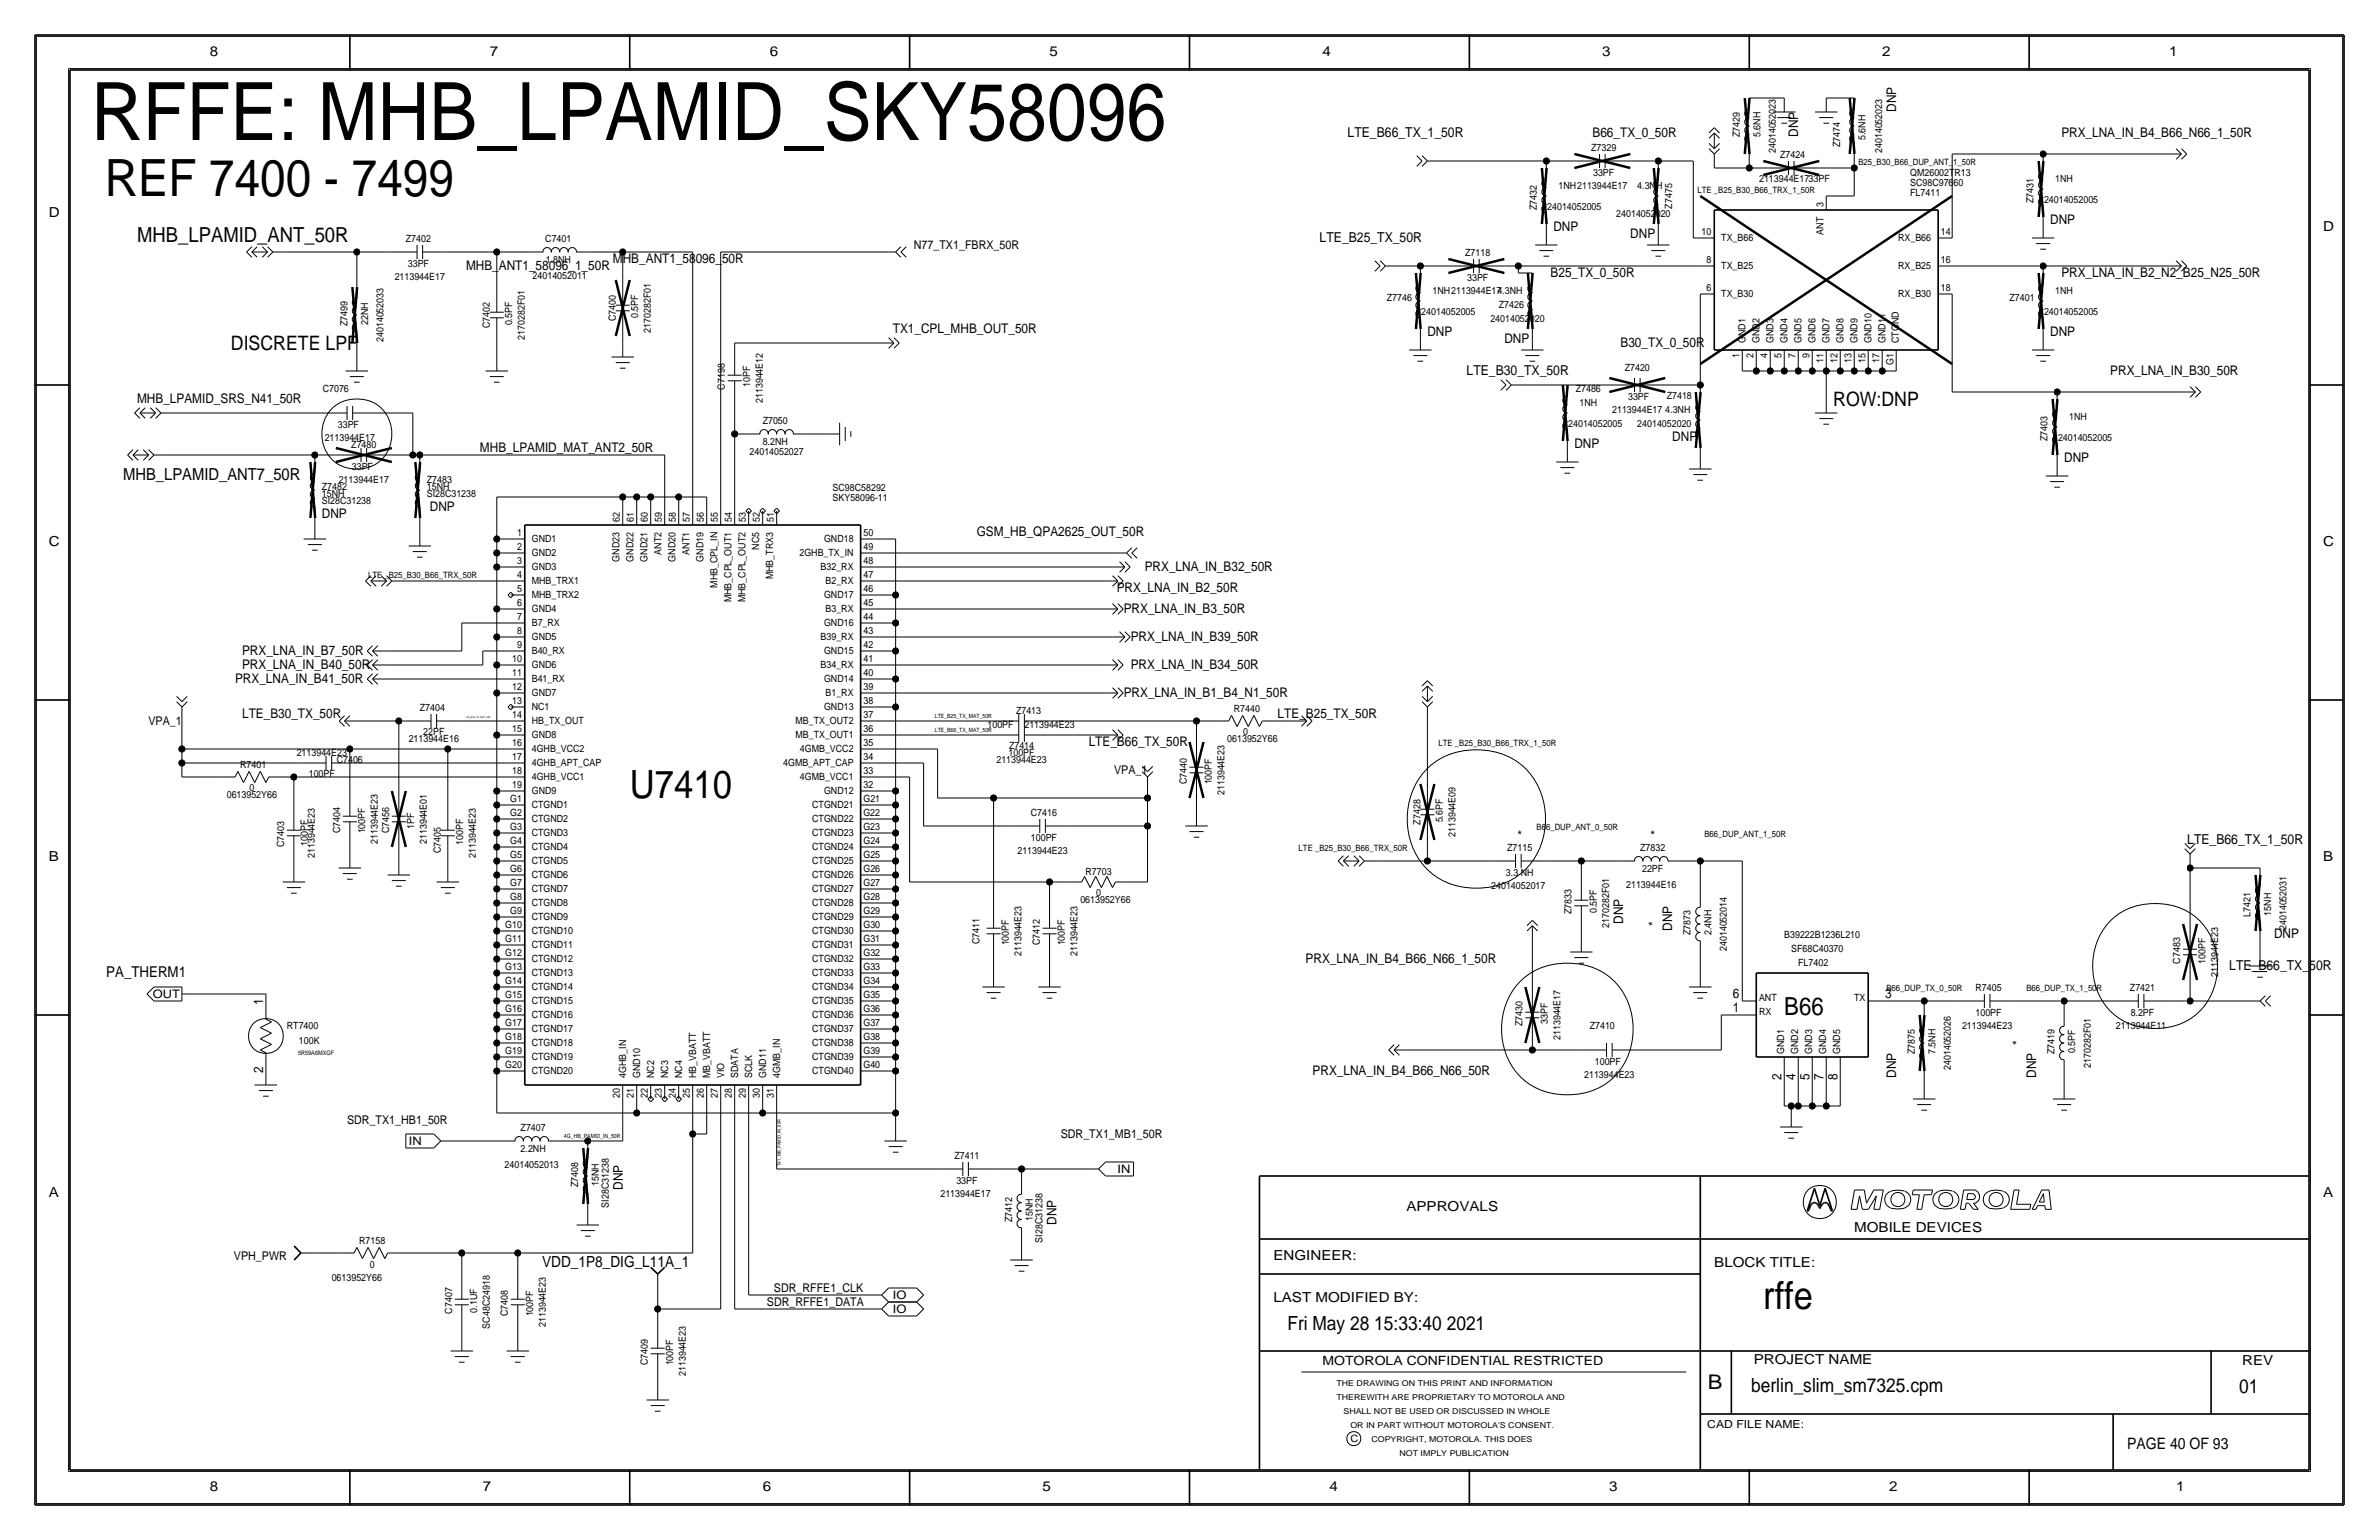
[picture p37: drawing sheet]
<svg xmlns="http://www.w3.org/2000/svg" width="432mm" height="279mm" viewBox="0 0 432 279" stroke-linecap="round" stroke-linejoin="round" font-family="sans-serif">
<defs><g id="words">
<text font-size="14.6" x="16.5" y="25.4">RFFE: MHB_LPAMID_SKY58096</text>
<text font-size="9.3" x="19" y="35.6">REF 7400 - 7499</text>
<text font-size="7.1" x="114.3" y="144.8">U7410</text>
<text font-size="7" x="320" y="237.5">rffe</text>
<text font-size="4.5" x="323.8" y="184.1">B66</text>
<text font-size="3.8" x="24.9" y="43.9">MHB_LPAMID_ANT_50R</text>
<text font-size="3.7" x="310" y="252.1">B</text>
<g font-size="3.6">
<text x="41.9" y="63.5">DISCRETE LPF</text>
<text x="332.7" y="73.7">ROW:DNP</text>
</g>
<g font-size="3.5">
<text x="233.7" y="241.3">Fri May 28 15:33:40 2021</text>
<text x="317.9" y="252.6">berlin_slim_sm7325.cpm</text>
<text x="406.4" y="252.7">01</text>
</g>
<text font-size="3" x="22.4" y="87.1">MHB_LPAMID_ANT7_50R</text>
<text font-size="2.9" x="386.1" y="262.9">PAGE 40 OF 93</text>
<text font-size="2.8" x="98.4" y="229.9">VDD_1P8_DIG_L11A_1</text>
<text font-size="2.7" x="19.3" y="177.3">PA_THERM1</text>
<g font-size="2.5">
<text x="38.1" y="10.2">8</text>
<text x="88.9" y="10.2">7</text>
<text x="139.7" y="10.2">6</text>
<text x="190.5" y="10.2">5</text>
<text x="240" y="10.2">4</text>
<text x="290.8" y="10.2">3</text>
<text x="341.6" y="10.2">2</text>
<text x="393.7" y="10.2">1</text>
<text x="244.6" y="24.9">LTE_B66_TX_1_50R</text>
<text x="8.9" y="39.4">D</text>
<text x="421.6" y="41.9">D</text>
<text x="239.5" y="43.9">LTE_B25_TX_50R</text>
<text x="266.2" y="68.1">LTE_B30_TX_50R</text>
<text x="8.9" y="99.1">C</text>
<text x="421.6" y="99.1">C</text>
<text x="397" y="153.2">LTE_B66_TX_1_50R</text>
<text x="8.9" y="156.2">B</text>
<text x="421.6" y="156.2">B</text>
<text x="404.6" y="176">LTE_B66_TX_50R</text>
<text x="8.9" y="217.2">A</text>
<text x="255.3" y="219.7">APPROVALS</text>
<text x="421.6" y="217.2">A</text>
<text x="336.5" y="223.5">MOBILE DEVICES</text>
<text x="231.1" y="228.6">ENGINEER:</text>
<text x="311.1" y="229.9">BLOCK TITLE:</text>
<text x="231.1" y="236.2">LAST MODIFIED BY:</text>
<text x="318.3" y="247.5">PROJECT NAME</text>
<text x="407" y="247.6">REV</text>
<text x="38.1" y="270.5">8</text>
<text x="87.6" y="270.5">7</text>
<text x="138.4" y="270.5">6</text>
<text x="189.2" y="270.5">5</text>
<text x="241.3" y="270.5">4</text>
<text x="292.1" y="270.5">3</text>
<text x="342.9" y="270.5">2</text>
<text x="395" y="270.5">1</text>
</g>
<g font-size="2.4">
<text x="344.2" y="20.3" transform="rotate(-90 344.2 20.3)">DNP</text>
<text x="289.1" y="24.9">B66_TX_0_50R</text>
<text x="326.4" y="24.8" transform="rotate(-90 326.4 24.8)">DNP</text>
<text x="374.1" y="24.9">PRX_LNA_IN_B4_B66_N66_1_50R</text>
<text x="281.9" y="41.9">DNP</text>
<text x="372.1" y="40.6">DNP</text>
<text x="111.3" y="47.8">MHB_ANT1_58096_50R</text>
<text x="295.9" y="43.2">DNP</text>
<text x="84.6" y="49">MHB_ANT1_58096_1_50R</text>
<text x="281.4" y="50.3">B25_TX_0_50R</text>
<text x="374.1" y="50.3">PRX_LNA_IN_B2_N2_B25_N25_50R</text>
<text x="162.1" y="60.5">TX1_CPL_MHB_OUT_50R</text>
<text x="259.1" y="61">DNP</text>
<text x="273" y="62.2">DNP</text>
<text x="294.1" y="63">B30_TX_0_50R</text>
<text x="372.1" y="61">DNP</text>
<text x="383" y="68.1">PRX_LNA_IN_B30_50R</text>
<text x="24.9" y="73.2">MHB_LPAMID_SRS_N41_50R</text>
<text x="87.1" y="82">MHB_LPAMID_MAT_ANT2_50R</text>
<text x="285.7" y="81.3">DNP</text>
<text x="303.5" y="80">DNP</text>
<text x="374.6" y="83.8">DNP</text>
<text x="58.4" y="94">DNP</text>
<text x="78" y="92.7">DNP</text>
<text x="177.3" y="97.3">GSM_HB_QPA2625_OUT_50R</text>
<text x="202.7" y="107.4">PRX_LNA_IN_B2_50R</text>
<text x="207.8" y="103.6">PRX_LNA_IN_B32_50R</text>
<text x="204" y="111.3">PRX_LNA_IN_B3_50R</text>
<text x="43.9" y="118.9">PRX_LNA_IN_B7_50R</text>
<text x="205.2" y="116.3">PRX_LNA_IN_B39_50R</text>
<text x="42.7" y="124">PRX_LNA_IN_B41_50R</text>
<text x="43.9" y="121.4">PRX_LNA_IN_B40_50R</text>
<text x="205.2" y="121.4">PRX_LNA_IN_B34_50R</text>
<text x="43.9" y="130.3">LTE_B30_TX_50R</text>
<text x="204" y="126.5">PRX_LNA_IN_B1_B4_N1_50R</text>
<text x="231.9" y="130.3">LTE_B25_TX_50R</text>
<text x="197.6" y="135.4">LTE_B66_TX_50R</text>
<text x="275.4" y="152.4">*</text>
<text x="299.6" y="152.4">*</text>
<text x="294.6" y="167.6" transform="rotate(-90 294.6 167.6)">DNP</text>
<text x="301" y="168.1" transform="rotate(-90 301 168.1)">*</text>
<text x="303.5" y="168.9" transform="rotate(-90 303.5 168.9)">DNP</text>
<text x="412.7" y="170.2">DNP</text>
<text x="237" y="174.8">PRX_LNA_IN_B4_B66_N66_1_50R</text>
<text x="47.8" y="182.4" transform="rotate(-90 47.8 182.4)">1</text>
<text x="314.5" y="183.6">1</text>
<text x="314.5" y="181.1">6</text>
<text x="342.1" y="181.1">3</text>
<text x="367" y="189.6" transform="rotate(-90 367 189.6)">*</text>
<text x="47.8" y="194.7" transform="rotate(-90 47.8 194.7)">2</text>
<text x="238.3" y="195.1">PRX_LNA_IN_B4_B66_N66_50R</text>
<text x="323.3" y="196" transform="rotate(-90 323.3 196)">2</text>
<text x="325.9" y="196" transform="rotate(-90 325.9 196)">4</text>
<text x="328.4" y="196" transform="rotate(-90 328.4 196)">5</text>
<text x="331" y="196" transform="rotate(-90 331 196)">7</text>
<text x="333.5" y="196" transform="rotate(-90 333.5 196)">8</text>
<text x="344.2" y="195.6" transform="rotate(-90 344.2 195.6)">DNP</text>
<text x="369.6" y="195.6" transform="rotate(-90 369.6 195.6)">DNP</text>
<text x="113" y="215.9" transform="rotate(-90 113 215.9)">DNP</text>
<text x="191.8" y="222.2" transform="rotate(-90 191.8 222.2)">DNP</text>
</g>
<text font-size="2.3" x="240" y="247.6">MOTOROLA CONFIDENTIAL RESTRICTED</text>
<g font-size="2.2">
<text x="165.9" y="45.2">N77_TX1_FBRX_50R</text>
<text x="26.9" y="131.6">VPA_1</text>
<text x="202.2" y="140.5">VPA_1</text>
<text x="63" y="204">SDR_TX1_HB1_50R</text>
<text x="192.5" y="206.5">SDR_TX1_MB1_50R</text>
<text x="42.5" y="228.6">VPH_PWR</text>
<text x="139.2" y="237">SDR_RFFE1_DATA</text>
<text x="140.5" y="234.4">SDR_RFFE1_CLK</text>
</g>
<g font-size="2.1">
<text x="27.7" y="181.2">OUT</text>
<text x="74.2" y="207.7">IN</text>
<text x="202.8" y="212.8">IN</text>
<text x="162.1" y="235.7">IO</text>
<text x="162.1" y="238.2">IO</text>
</g>
<text font-size="2" x="309.9" y="259.1">CAD FILE NAME:</text>
<g font-size="1.8">
<text x="288.8" y="27.4">Z7329</text>
<text x="315.8" y="24.9" transform="rotate(-90 315.8 24.9)">Z7429</text>
<text x="319.5" y="24.9" transform="rotate(-90 319.5 24.9)">5.6NH</text>
<text x="322.3" y="27.8" transform="rotate(-90 322.3 27.8)">24014052023</text>
<text x="323.1" y="28.7">Z7424</text>
<text x="334" y="26.7" transform="rotate(-90 334 26.7)">Z7474</text>
<text x="338.6" y="25.4" transform="rotate(-90 338.6 25.4)">5.6NH</text>
<text x="341.6" y="27.8" transform="rotate(-90 341.6 27.8)">24014052023</text>
<text x="282.9" y="34.3">1NH2113944E17</text>
<text x="289.2" y="32">33PF</text>
<text x="297.2" y="34.3">4.3NH</text>
<text x="319.3" y="33">2113944E1733PF</text>
<text x="346.7" y="35.6">FL7411</text>
<text x="346.7" y="33.7">SC98C97660</text>
<text x="346.7" y="31.9">QM26002TR13</text>
<text x="373" y="33">1NH</text>
<text x="278.9" y="38.1" transform="rotate(-90 278.9 38.1)">Z7432</text>
<text x="280.8" y="38.1">24014052005</text>
<text x="293.4" y="39.4">24014052020</text>
<text x="303.5" y="37.8" transform="rotate(-90 303.5 37.8)">Z7475</text>
<text x="331" y="37.6" transform="rotate(-90 331 37.6)">3</text>
<text x="369.1" y="36.8" transform="rotate(-90 369.1 36.8)">Z7431</text>
<text x="371" y="36.8">24014052005</text>
<text x="73.7" y="43.9">Z7402</text>
<text x="99" y="43.9">C7401</text>
<text x="99.1" y="47.8">1.8NH</text>
<text x="265.9" y="46.5">Z7118</text>
<text x="308.9" y="42.7">10</text>
<text x="309.7" y="47.8">8</text>
<text x="312.4" y="43.8">TX_B66</text>
<text x="331" y="42.6" transform="rotate(-90 331 42.6)">ANT</text>
<text x="344.5" y="43.8">RX_B66</text>
<text x="352.3" y="42.7">14</text>
<text x="352.3" y="47.8">16</text>
<text x="71.6" y="50.8">2113944E17</text>
<text x="74" y="48.5">33PF</text>
<text x="96.7" y="50.5">24014052011</text>
<text x="260" y="53.3">1NH2113944E174.3NH</text>
<text x="266.3" y="51.1">33PF</text>
<text x="309.7" y="52.8">6</text>
<text x="312.4" y="48.9">TX_B25</text>
<text x="312.4" y="53.9">TX_B30</text>
<text x="344.5" y="48.9">RX_B25</text>
<text x="344.5" y="53.8">RX_B30</text>
<text x="352.3" y="52.8">18</text>
<text x="373" y="53.3">1NH</text>
<text x="63" y="59.2" transform="rotate(-90 63 59.2)">Z7499</text>
<text x="66.8" y="59" transform="rotate(-90 66.8 59)">22NH</text>
<text x="88.9" y="59.5" transform="rotate(-90 88.9 59.5)">C7402</text>
<text x="93" y="59" transform="rotate(-90 93 59)">0.5PF</text>
<text x="111.8" y="58.3" transform="rotate(-90 111.8 58.3)">C7400</text>
<text x="115.8" y="57.8" transform="rotate(-90 115.8 57.8)">0.5PF</text>
<text x="251.7" y="54.6">Z7746</text>
<text x="258" y="57.1">24014052005</text>
<text x="270.5" y="58.4">24014052020</text>
<text x="272" y="55.9">Z7426</text>
<text x="364.7" y="54.6">Z7401</text>
<text x="371" y="57.2">24014052005</text>
<text x="69.6" y="62.1" transform="rotate(-90 69.6 62.1)">24014052033</text>
<text x="95.2" y="61.7" transform="rotate(-90 95.2 61.7)">2170282F01</text>
<text x="118.1" y="60.4" transform="rotate(-90 118.1 60.4)">2170282F01</text>
<text x="315.7" y="64.9" transform="rotate(-90 315.7 64.9)">1</text>
<text x="316.8" y="62.2" transform="rotate(-90 316.8 62.2)">GND1</text>
<text x="318.3" y="64.9" transform="rotate(-90 318.3 64.9)">2</text>
<text x="319.4" y="62.2" transform="rotate(-90 319.4 62.2)">GND2</text>
<text x="320.8" y="64.9" transform="rotate(-90 320.8 64.9)">4</text>
<text x="321.9" y="62.2" transform="rotate(-90 321.9 62.2)">GND3</text>
<text x="323.3" y="64.9" transform="rotate(-90 323.3 64.9)">5</text>
<text x="324.5" y="62.2" transform="rotate(-90 324.5 62.2)">GND4</text>
<text x="325.9" y="64.9" transform="rotate(-90 325.9 64.9)">7</text>
<text x="327" y="62.2" transform="rotate(-90 327 62.2)">GND5</text>
<text x="328.4" y="64.9" transform="rotate(-90 328.4 64.9)">9</text>
<text x="329.5" y="62.2" transform="rotate(-90 329.5 62.2)">GND6</text>
<text x="331" y="65.8" transform="rotate(-90 331 65.8)">11</text>
<text x="332.1" y="62.2" transform="rotate(-90 332.1 62.2)">GND7</text>
<text x="333.5" y="65.8" transform="rotate(-90 333.5 65.8)">12</text>
<text x="334.6" y="62.2" transform="rotate(-90 334.6 62.2)">GND8</text>
<text x="336" y="65.8" transform="rotate(-90 336 65.8)">13</text>
<text x="337.2" y="62.2" transform="rotate(-90 337.2 62.2)">GND9</text>
<text x="338.6" y="65.8" transform="rotate(-90 338.6 65.8)">15</text>
<text x="339.7" y="62.2" transform="rotate(-90 339.7 62.2)">GND10</text>
<text x="341.1" y="65.8" transform="rotate(-90 341.1 65.8)">17</text>
<text x="342.2" y="62.2" transform="rotate(-90 342.2 62.2)">GND11</text>
<text x="344.7" y="62.2" transform="rotate(-90 344.7 62.2)">CTGND</text>
<text x="58.6" y="71.1">C7076</text>
<text x="131.6" y="70.7" transform="rotate(-90 131.6 70.7)">C7198</text>
<text x="136.1" y="70.2" transform="rotate(-90 136.1 70.2)">10PF</text>
<text x="286" y="71.1">Z7486</text>
<text x="294.9" y="67.3">Z7420</text>
<text x="343.7" y="66.2" transform="rotate(-90 343.7 66.2)">G1</text>
<text x="61.3" y="77.7">33PF</text>
<text x="138.4" y="73.1" transform="rotate(-90 138.4 73.1)">2113944E12</text>
<text x="138.4" y="77">Z7050</text>
<text x="284.6" y="77.5">24014052005</text>
<text x="286.7" y="73.7">1NH</text>
<text x="292.6" y="74.9">2113944E17</text>
<text x="295.5" y="72.6">33PF</text>
<text x="297.2" y="77.5">24014052020</text>
<text x="302.3" y="74.9">4.3NH</text>
<text x="302.5" y="72.4">Z7418</text>
<text x="375.6" y="76.2">1NH</text>
<text x="58.9" y="80">2113944E17</text>
<text x="63.8" y="81.3">Z7480</text>
<text x="136" y="82.5">24014052027</text>
<text x="138.4" y="80.8">8.2NH</text>
<text x="371.7" y="80" transform="rotate(-90 371.7 80)">Z7403</text>
<text x="373.5" y="80">24014052005</text>
<text x="58.4" y="88.9">Z7482</text>
<text x="61.5" y="87.6">2113944E17</text>
<text x="63.9" y="85.3">33PF</text>
<text x="77.5" y="88.9">15NH</text>
<text x="77.5" y="87.6">Z7483</text>
<text x="151.1" y="89.1">SC98C58292</text>
<text x="58.4" y="90.2">15NH</text>
<text x="58.4" y="91.4">SI28C31238</text>
<text x="77.5" y="90.2">SI28C31238</text>
<text x="112.5" y="94.7" transform="rotate(-90 112.5 94.7)">62</text>
<text x="115.1" y="94.7" transform="rotate(-90 115.1 94.7)">61</text>
<text x="117.6" y="94.7" transform="rotate(-90 117.6 94.7)">60</text>
<text x="120.1" y="94.7" transform="rotate(-90 120.1 94.7)">59</text>
<text x="122.7" y="94.7" transform="rotate(-90 122.7 94.7)">58</text>
<text x="125.2" y="94.7" transform="rotate(-90 125.2 94.7)">57</text>
<text x="127.8" y="94.7" transform="rotate(-90 127.8 94.7)">56</text>
<text x="130.3" y="94.7" transform="rotate(-90 130.3 94.7)">55</text>
<text x="132.8" y="94.7" transform="rotate(-90 132.8 94.7)">54</text>
<text x="135.4" y="94.7" transform="rotate(-90 135.4 94.7)">53</text>
<text x="137.9" y="94.7" transform="rotate(-90 137.9 94.7)">52</text>
<text x="140.5" y="94.7" transform="rotate(-90 140.5 94.7)">51</text>
<text x="151.1" y="90.9">SKY58096-11</text>
<text x="93.8" y="99.8">2</text>
<text x="93.8" y="97.3">1</text>
<text x="96.5" y="100.9">GND2</text>
<text x="96.5" y="98.4">GND1</text>
<text x="112.4" y="101.9" transform="rotate(-90 112.4 101.9)">GND23</text>
<text x="115" y="101.9" transform="rotate(-90 115 101.9)">GND22</text>
<text x="117.5" y="101.9" transform="rotate(-90 117.5 101.9)">GND21</text>
<text x="120" y="100.6" transform="rotate(-90 120 100.6)">ANT2</text>
<text x="122.6" y="101.9" transform="rotate(-90 122.6 101.9)">GND20</text>
<text x="125.1" y="100.6" transform="rotate(-90 125.1 100.6)">ANT1</text>
<text x="127.7" y="101.9" transform="rotate(-90 127.7 101.9)">GND19</text>
<text x="137.8" y="99.7" transform="rotate(-90 137.8 99.7)">NC5</text>
<text x="145.1" y="100.9">2GHB_TX_IN</text>
<text x="149.6" y="98.4">GND18</text>
<text x="156.7" y="97.3">50</text>
<text x="156.7" y="99.8">49</text>
<text x="93.8" y="104.9">4</text>
<text x="93.8" y="107.4">5</text>
<text x="93.8" y="102.4">3</text>
<text x="96.5" y="106">MHB_TRX1</text>
<text x="96.5" y="103.5">GND3</text>
<text x="130.2" y="106.6" transform="rotate(-90 130.2 106.6)">MHB_CPL_IN</text>
<text x="140.4" y="105.1" transform="rotate(-90 140.4 105.1)">MHB_TRX3</text>
<text x="148.9" y="103.5">B32_RX</text>
<text x="149.8" y="106">B2_RX</text>
<text x="156.7" y="104.9">47</text>
<text x="156.7" y="102.4">48</text>
<text x="156.7" y="107.4">46</text>
<text x="93.8" y="110">6</text>
<text x="93.8" y="112.5">7</text>
<text x="96.5" y="111.1">GND4</text>
<text x="96.5" y="113.6">B7_RX</text>
<text x="96.5" y="108.6">MHB_TRX2</text>
<text x="132.7" y="109.3" transform="rotate(-90 132.7 109.3)">MHB_CPL_OUT1</text>
<text x="135.3" y="109.3" transform="rotate(-90 135.3 109.3)">MHB_CPL_OUT2</text>
<text x="149.6" y="113.6">GND16</text>
<text x="149.6" y="108.6">GND17</text>
<text x="149.8" y="111.1">B3_RX</text>
<text x="156.7" y="112.5">44</text>
<text x="156.7" y="110">45</text>
<text x="93.8" y="115.1">8</text>
<text x="93.8" y="117.6">9</text>
<text x="96.5" y="116.2">GND5</text>
<text x="96.5" y="118.7">B40_RX</text>
<text x="148.9" y="116.2">B39_RX</text>
<text x="149.6" y="118.7">GND15</text>
<text x="156.7" y="115.1">43</text>
<text x="156.7" y="117.6">42</text>
<text x="93" y="125.2">12</text>
<text x="93" y="120.1">10</text>
<text x="93" y="122.7">11</text>
<text x="96.5" y="123.8">B41_RX</text>
<text x="96.5" y="121.3">GND6</text>
<text x="148.9" y="121.3">B34_RX</text>
<text x="149.6" y="123.8">GND14</text>
<text x="156.7" y="125.2">39</text>
<text x="156.7" y="122.7">40</text>
<text x="156.7" y="120.1">41</text>
<text x="76.2" y="129">Z7404</text>
<text x="93" y="130.3">14</text>
<text x="93" y="127.8">13</text>
<text x="96.5" y="131.4">HB_TX_OUT</text>
<text x="96.5" y="128.9">NC1</text>
<text x="96.5" y="126.3">GND7</text>
<text x="144.4" y="131.4">MB_TX_OUT2</text>
<text x="149.6" y="128.9">GND13</text>
<text x="149.8" y="126.3">B1_RX</text>
<text x="156.7" y="127.8">38</text>
<text x="156.7" y="130.3">37</text>
<text x="184.4" y="129.5">Z7413</text>
<text x="223.9" y="129.2">R7440</text>
<text x="53.9" y="137.2">2113944E23</text>
<text x="74.2" y="134.6">2113944E16</text>
<text x="76.8" y="133.3">22PF</text>
<text x="93" y="132.8">15</text>
<text x="93" y="137.9">17</text>
<text x="93" y="135.4">16</text>
<text x="96.5" y="136.5">4GHB_VCC2</text>
<text x="96.5" y="134">GND8</text>
<text x="144.4" y="134">MB_TX_OUT1</text>
<text x="145.2" y="136.5">4GMB_VCC2</text>
<text x="156.7" y="137.9">34</text>
<text x="156.7" y="135.4">35</text>
<text x="156.7" y="132.8">36</text>
<text x="179.2" y="132.1">100PF</text>
<text x="183" y="137.2">100PF</text>
<text x="183.1" y="135.9">Z7414</text>
<text x="185.9" y="132.1">2113944E23</text>
<text x="222.8" y="134.6">0613952Y66</text>
<text x="225.6" y="133.3">0</text>
<text x="43.6" y="139.3">R7401</text>
<text x="45.3" y="143.5">0</text>
<text x="56" y="141">100PF</text>
<text x="61.1" y="138.4">C7406</text>
<text x="93" y="140.5">18</text>
<text x="93" y="143">19</text>
<text x="96.5" y="139">4GHB_APT_CAP</text>
<text x="96.5" y="141.6">4GHB_VCC1</text>
<text x="142.2" y="139">4GMB_APT_CAP</text>
<text x="145.2" y="141.6">4GMB_VCC1</text>
<text x="156.7" y="140.5">33</text>
<text x="156.7" y="143">32</text>
<text x="180.9" y="138.4">2113944E23</text>
<text x="215.4" y="142.3" transform="rotate(-90 215.4 142.3)">C7440</text>
<text x="220" y="142.3" transform="rotate(-90 220 142.3)">100PF</text>
<text x="41.2" y="144.8">0613952Y66</text>
<text x="92.6" y="145.5">G1</text>
<text x="92.6" y="148.1">G2</text>
<text x="96.5" y="146.7">CTGND1</text>
<text x="96.5" y="144.1">GND9</text>
<text x="96.5" y="149.2">CTGND2</text>
<text x="147.4" y="149.2">CTGND22</text>
<text x="147.4" y="146.7">CTGND21</text>
<text x="149.6" y="144.1">GND12</text>
<text x="156.7" y="148.1">G22</text>
<text x="156.7" y="145.5">G21</text>
<text x="187.1" y="148.1">C7416</text>
<text x="222.2" y="144.3" transform="rotate(-90 222.2 144.3)">2113944E23</text>
<text x="257.8" y="149.6" transform="rotate(-90 257.8 149.6)">Z7428</text>
<text x="261.9" y="149.2" transform="rotate(-90 261.9 149.2)">5.6PF</text>
<text x="51.6" y="153.8" transform="rotate(-90 51.6 153.8)">C7403</text>
<text x="55.9" y="153.5" transform="rotate(-90 55.9 153.5)">100PF</text>
<text x="57.2" y="155.7" transform="rotate(-90 57.2 155.7)">2113944E23</text>
<text x="61.7" y="151.2" transform="rotate(-90 61.7 151.2)">C7404</text>
<text x="66.3" y="151.2" transform="rotate(-90 66.3 151.2)">100PF</text>
<text x="68.6" y="153.2" transform="rotate(-90 68.6 153.2)">2113944E23</text>
<text x="70.6" y="151.2" transform="rotate(-90 70.6 151.2)">C7456</text>
<text x="75.2" y="150.3" transform="rotate(-90 75.2 150.3)">1PF</text>
<text x="77.5" y="153.2" transform="rotate(-90 77.5 153.2)">2113944E01</text>
<text x="80" y="154.8" transform="rotate(-90 80 154.8)">C7405</text>
<text x="84.1" y="153.2" transform="rotate(-90 84.1 153.2)">100PF</text>
<text x="86.4" y="155.7" transform="rotate(-90 86.4 155.7)">2113944E23</text>
<text x="92.6" y="150.6">G3</text>
<text x="92.6" y="153.2">G4</text>
<text x="92.6" y="155.7">G5</text>
<text x="96.5" y="154.3">CTGND4</text>
<text x="96.5" y="151.7">CTGND3</text>
<text x="147.4" y="151.7">CTGND23</text>
<text x="147.4" y="154.3">CTGND24</text>
<text x="156.7" y="150.6">G23</text>
<text x="156.7" y="153.2">G24</text>
<text x="156.7" y="155.7">G25</text>
<text x="184.7" y="154.9">2113944E23</text>
<text x="187.1" y="152.7">100PF</text>
<text x="264.2" y="151.9" transform="rotate(-90 264.2 151.9)">2113944E09</text>
<text x="273.6" y="154.4">Z7115</text>
<text x="297.7" y="154.4">Z7832</text>
<text x="92.6" y="158.2">G6</text>
<text x="92.6" y="160.8">G7</text>
<text x="96.5" y="161.9">CTGND7</text>
<text x="96.5" y="159.4">CTGND6</text>
<text x="96.5" y="156.8">CTGND5</text>
<text x="147.4" y="161.9">CTGND27</text>
<text x="147.4" y="156.8">CTGND25</text>
<text x="147.4" y="159.4">CTGND26</text>
<text x="156.7" y="158.2">G26</text>
<text x="156.7" y="160.8">G27</text>
<text x="197" y="158.8">R7703</text>
<text x="270.7" y="161.3">24014052017</text>
<text x="273.3" y="159">3.3 NH</text>
<text x="295.2" y="161">2113944E16</text>
<text x="298.1" y="158.2">22PF</text>
<text x="92.6" y="165.9">G9</text>
<text x="92.6" y="163.3">G8</text>
<text x="96.5" y="167">CTGND9</text>
<text x="96.5" y="164.4">CTGND8</text>
<text x="147.4" y="167">CTGND29</text>
<text x="147.4" y="164.4">CTGND28</text>
<text x="156.7" y="163.3">G28</text>
<text x="156.7" y="165.9">G29</text>
<text x="196.1" y="163.8">0613952Y66</text>
<text x="198.9" y="162.6">0</text>
<text x="285.2" y="165.9" transform="rotate(-90 285.2 165.9)">Z7833</text>
<text x="289.8" y="165.7" transform="rotate(-90 289.8 165.7)">0.5PF</text>
<text x="408.5" y="166.3" transform="rotate(-90 408.5 166.3)">L7421</text>
<text x="412.2" y="166.1" transform="rotate(-90 412.2 166.1)">15NH</text>
<text x="91.7" y="170.9">G11</text>
<text x="91.7" y="168.4">G10</text>
<text x="91.7" y="173.5">G12</text>
<text x="96.5" y="169.5">CTGND10</text>
<text x="96.5" y="172.1">CTGND11</text>
<text x="147.4" y="169.5">CTGND30</text>
<text x="147.4" y="172.1">CTGND31</text>
<text x="156.7" y="168.4">G30</text>
<text x="156.7" y="170.9">G31</text>
<text x="156.7" y="173.5">G32</text>
<text x="177.8" y="171.3" transform="rotate(-90 177.8 171.3)">C7411</text>
<text x="183.1" y="171.5" transform="rotate(-90 183.1 171.5)">100PF</text>
<text x="185.4" y="173.5" transform="rotate(-90 185.4 173.5)">2113944E23</text>
<text x="188.7" y="171.5" transform="rotate(-90 188.7 171.5)">C7412</text>
<text x="193.3" y="171.5" transform="rotate(-90 193.3 171.5)">100PF</text>
<text x="195.6" y="173.5" transform="rotate(-90 195.6 173.5)">2113944E23</text>
<text x="292.1" y="168.3" transform="rotate(-90 292.1 168.3)">2170282F01</text>
<text x="306.8" y="169.7" transform="rotate(-90 306.8 169.7)">Z7873</text>
<text x="310.6" y="169.7" transform="rotate(-90 310.6 169.7)">2.4NH</text>
<text x="313.4" y="172.6" transform="rotate(-90 313.4 172.6)">24014052014</text>
<text x="323.8" y="170.2">B39222B1236L210</text>
<text x="325.1" y="172.7">SF68C40370</text>
<text x="415" y="168.8" transform="rotate(-90 415 168.8)">24014052031</text>
<text x="91.7" y="178.6">G14</text>
<text x="91.7" y="176">G13</text>
<text x="96.5" y="177.1">CTGND13</text>
<text x="96.5" y="179.7">CTGND14</text>
<text x="96.5" y="174.6">CTGND12</text>
<text x="147.4" y="179.7">CTGND34</text>
<text x="147.4" y="177.1">CTGND33</text>
<text x="147.4" y="174.6">CTGND32</text>
<text x="156.7" y="178.6">G34</text>
<text x="156.7" y="176">G33</text>
<text x="326.4" y="175.3">FL7402</text>
<text x="358.6" y="179.9">R7405</text>
<text x="386.6" y="179.9">Z7421</text>
<text x="395.7" y="174.8" transform="rotate(-90 395.7 174.8)">C7483</text>
<text x="400.3" y="174.8" transform="rotate(-90 400.3 174.8)">100PF</text>
<text x="402.6" y="177.3" transform="rotate(-90 402.6 177.3)">2113944E23</text>
<text x="91.7" y="183.6">G16</text>
<text x="91.7" y="181.1">G15</text>
<text x="96.5" y="182.2">CTGND15</text>
<text x="96.5" y="184.8">CTGND16</text>
<text x="147.4" y="182.2">CTGND35</text>
<text x="147.4" y="184.8">CTGND36</text>
<text x="156.7" y="181.1">G35</text>
<text x="156.7" y="183.6">G36</text>
<text x="280.9" y="185.8" transform="rotate(-90 280.9 185.8)">33PF</text>
<text x="319.3" y="184.1">RX</text>
<text x="319.3" y="181.6">ANT</text>
<text x="336.5" y="181.6">TX</text>
<text x="358.6" y="184.4">100PF</text>
<text x="386.7" y="184.4">8.2PF</text>
<text x="52.1" y="186.7">RT7400</text>
<text x="54.3" y="189.4">100K</text>
<text x="91.7" y="191.3">G19</text>
<text x="91.7" y="186.2">G17</text>
<text x="91.7" y="188.7">G18</text>
<text x="96.5" y="189.8">CTGND18</text>
<text x="96.5" y="187.3">CTGND17</text>
<text x="147.4" y="189.8">CTGND38</text>
<text x="147.4" y="187.3">CTGND37</text>
<text x="156.7" y="186.2">G37</text>
<text x="156.7" y="188.7">G38</text>
<text x="156.7" y="191.3">G39</text>
<text x="276.4" y="186.2" transform="rotate(-90 276.4 186.2)">Z7430</text>
<text x="283.2" y="188.7" transform="rotate(-90 283.2 188.7)">2113944E17</text>
<text x="288.5" y="186.7">Z7410</text>
<text x="323.8" y="191.3" transform="rotate(-90 323.8 191.3)">GND1</text>
<text x="326.4" y="191.3" transform="rotate(-90 326.4 191.3)">GND2</text>
<text x="328.9" y="191.3" transform="rotate(-90 328.9 191.3)">GND3</text>
<text x="331.5" y="191.3" transform="rotate(-90 331.5 191.3)">GND4</text>
<text x="334" y="191.3" transform="rotate(-90 334 191.3)">GND5</text>
<text x="347.5" y="191.3" transform="rotate(-90 347.5 191.3)">Z7875</text>
<text x="351.3" y="191.3" transform="rotate(-90 351.3 191.3)">7.5NH</text>
<text x="356.1" y="186.7">2113944E23</text>
<text x="372.9" y="191.3" transform="rotate(-90 372.9 191.3)">Z7419</text>
<text x="376.7" y="191.1" transform="rotate(-90 376.7 191.1)">0.5PF</text>
<text x="384.1" y="186.7">2113944E11</text>
<text x="91.7" y="193.8">G20</text>
<text x="96.5" y="194.9">CTGND20</text>
<text x="96.5" y="192.4">CTGND19</text>
<text x="113.6" y="195.6" transform="rotate(-90 113.6 195.6)">4GHB_IN</text>
<text x="116.2" y="195.6" transform="rotate(-90 116.2 195.6)">GND10</text>
<text x="118.7" y="195.6" transform="rotate(-90 118.7 195.6)">NC2</text>
<text x="121.3" y="195.6" transform="rotate(-90 121.3 195.6)">NC3</text>
<text x="123.8" y="195.6" transform="rotate(-90 123.8 195.6)">NC4</text>
<text x="126.3" y="195.6" transform="rotate(-90 126.3 195.6)">HB_VBATT</text>
<text x="128.9" y="195.6" transform="rotate(-90 128.9 195.6)">MB_VBATT</text>
<text x="131.4" y="195.6" transform="rotate(-90 131.4 195.6)">VIO</text>
<text x="134" y="195.6" transform="rotate(-90 134 195.6)">SDATA</text>
<text x="136.5" y="195.6" transform="rotate(-90 136.5 195.6)">SCLK</text>
<text x="139" y="195.6" transform="rotate(-90 139 195.6)">GND11</text>
<text x="141.6" y="195.6" transform="rotate(-90 141.6 195.6)">4GMB_IN</text>
<text x="147.4" y="192.4">CTGND39</text>
<text x="147.4" y="194.9">CTGND40</text>
<text x="156.7" y="193.8">G40</text>
<text x="287.5" y="195.6">2113944E23</text>
<text x="289.5" y="193.3">100PF</text>
<text x="354.1" y="194.2" transform="rotate(-90 354.1 194.2)">24014052026</text>
<text x="379.5" y="193.7" transform="rotate(-90 379.5 193.7)">2170282F01</text>
<text x="112.5" y="199.1" transform="rotate(-90 112.5 199.1)">20</text>
<text x="115.1" y="199.1" transform="rotate(-90 115.1 199.1)">21</text>
<text x="117.6" y="199.1" transform="rotate(-90 117.6 199.1)">22</text>
<text x="120.1" y="199.1" transform="rotate(-90 120.1 199.1)">23</text>
<text x="122.7" y="199.1" transform="rotate(-90 122.7 199.1)">24</text>
<text x="125.2" y="199.1" transform="rotate(-90 125.2 199.1)">25</text>
<text x="127.8" y="199.1" transform="rotate(-90 127.8 199.1)">26</text>
<text x="130.3" y="199.1" transform="rotate(-90 130.3 199.1)">27</text>
<text x="132.8" y="199.1" transform="rotate(-90 132.8 199.1)">28</text>
<text x="135.4" y="199.1" transform="rotate(-90 135.4 199.1)">29</text>
<text x="137.9" y="199.1" transform="rotate(-90 137.9 199.1)">30</text>
<text x="140.5" y="199.1" transform="rotate(-90 140.5 199.1)">31</text>
<text x="94.5" y="205.3">Z7407</text>
<text x="94.5" y="209">2.2NH</text>
<text x="91.6" y="211.8">24014052013</text>
<text x="105" y="215.4" transform="rotate(-90 105 215.4)">Z7408</text>
<text x="108.7" y="215.2" transform="rotate(-90 108.7 215.2)">15NH</text>
<text x="173.2" y="210.4">Z7411</text>
<text x="173.6" y="214.9">33PF</text>
<text x="110.5" y="219.1" transform="rotate(-90 110.5 219.1)">SI28C31238</text>
<text x="170.7" y="217.2">2113944E17</text>
<text x="183.7" y="221.7" transform="rotate(-90 183.7 221.7)">Z7412</text>
<text x="187.5" y="221.5" transform="rotate(-90 187.5 221.5)">15NH</text>
<text x="65.2" y="225.7">R7158</text>
<text x="189.2" y="225.5" transform="rotate(-90 189.2 225.5)">SI28C31238</text>
<text x="60.2" y="232.4">0613952Y66</text>
<text x="67.1" y="230">0</text>
<text x="82" y="238.3" transform="rotate(-90 82 238.3)">C7407</text>
<text x="86.6" y="238.2" transform="rotate(-90 86.6 238.2)">0.1UF</text>
<text x="92.2" y="238.8" transform="rotate(-90 92.2 238.8)">C7408</text>
<text x="96.8" y="238.8" transform="rotate(-90 96.8 238.8)">100PF</text>
<text x="88.9" y="241" transform="rotate(-90 88.9 241)">SC48C24918</text>
<text x="99.1" y="240.8" transform="rotate(-90 99.1 240.8)">2113944E23</text>
<text x="117.6" y="247.7" transform="rotate(-90 117.6 247.7)">C7409</text>
<text x="122.2" y="247.7" transform="rotate(-90 122.2 247.7)">100PF</text>
<text x="124.5" y="249.7" transform="rotate(-90 124.5 249.7)">2113944E23</text>
<text x="245.1" y="261.6">C</text>
</g>
<g font-size="1.6">
<text x="337.3" y="30">B25_B30_B66_DUP_ANT_1_50R</text>
<text x="308.1" y="35.1">LTE _B25_B30_B66_TRX_1_50R</text>
<text x="66.8" y="104.9">LTE _B25_B30_B66_TRX_50R</text>
<text x="261.1" y="135.4">LTE _B25_B30_B66_TRX_1_50R</text>
<text x="235.7" y="154.4">LTE _B25_B30_B66_TRX_50R</text>
<text x="278.9" y="150.6">B66_DUP_ANT_0_50R</text>
<text x="309.4" y="151.9">B66_DUP_ANT_1_50R</text>
<text x="342.4" y="179.8">B66_DUP_TX_0_50R</text>
<text x="367.8" y="179.8">B66_DUP_TX_1_50R</text>
</g>
<g font-size="1.5">
<text x="242.6" y="251.5">THE DRAWING ON THIS PRINT AND INFORMATION</text>
<text x="242.6" y="254">THEREWITH ARE PROPRIETARY TO MOTOROLA AND</text>
<text x="243.8" y="256.5">SHALL NOT BE USED OR DISCUSSED IN WHOLE</text>
<text x="245.1" y="259.1">OR IN PART WITHOUT MOTOROLA'S CONSENT.</text>
<text x="248.9" y="261.6">COPYRIGHT, MOTOROLA. THIS DOES</text>
<text x="254" y="264.2">NOT IMPLY PUBLICATION</text>
</g>
<g font-size="1.1">
<text x="169.7" y="130.3">LTE_B25_TX_MAT_50R</text>
<text x="169.7" y="132.8">LTE_B66_TX_MAT_50R</text>
<text x="54.1" y="191.4">5R59A6MXGF</text>
<text x="102.4" y="206.5">4G_HB_PAMID_IN_50R</text>
</g>
<text font-size=".8" x="141.7" y="211.6" transform="rotate(-90 141.7 211.6)">TX1_MB_PAMID_IN_50R</text>
<text font-size=".5" x="84.6" y="130.3">LTE_B30_TX_MAT_50R</text>
</g></defs>
<g fill="none" stroke="#000" stroke-width=".18">
<path d="M6.6 6.6h418.6zM6.6 6.6v266.2zM12.4 12.4v254.6zM12.4 12.4h407zM317.5 17.8h6.3zM317.5 17.8v2zM317.5 19.9a.74 .74 0 0 0-.8 .7 .74 .74 0 0 0 .8 .7M323.8 17.8v2.5zM331.5 17.8h5zM331.5 17.8v2.5zM336.5 17.8v2zM336.5 19.9a.74 .74 0 0 0-.8 .7 .74 .74 0 0 0 .8 .7"/>
<path d="M419.4 12.4v254.6zM425.2 6.6v266.2zM257.1 28.2l1 1zM257.1 30.2l1-1zM258.1 28.2l1 1zM258.1 30.2l1-1zM259.1 29.2h1.3zM260.3 29.2h20.4zM280.7 29.2h5zM280.7 29.2v1.3zM280.7 30.5v2zM280.7 38.6v2z"/>
<path d="M280.7 35.6a.74 .74 0 0 0-.9 .7 .74 .74 0 0 0 .9 .8M280.7 32.6a.74 .74 0 0 0-.9 .7 .74 .74 0 0 0 .9 .7M280.7 34.1a.74 .74 0 0 0-.9 .7 .74 .74 0 0 0 .9 .8M280.7 37.1a.74 .74 0 0 0-.9 .8 .74 .74 0 0 0 .9 .7M285.8 29.2h4.5zM290.3 27.9v2.6zM291.3 29.2h4.6zM291.3 27.9v2.6zM295.9 29.2h5.1zM301 29.2h6.3zM301 29.2v1.3zM301 30.5v2z"/>
<path d="M301 38.6v2zM301 35.6a.74 .74 0 0 0-.8 .7 .74 .74 0 0 0 .8 .8M301 32.6a.74 .74 0 0 0-.8 .7 .74 .74 0 0 0 .8 .7M301 34.1a.74 .74 0 0 0-.8 .7 .74 .74 0 0 0 .8 .8M301 37.1a.74 .74 0 0 0-.8 .8 .74 .74 0 0 0 .8 .7M307.3 29.2v14zM310.2 26l.9 1zM310.2 27l.9 .9zM311.1 30.5h6.4zM311.1 24.1v2.9zM311.1 24.1l-.9 1zM311.1 23.2l-.9 .9z"/>
<path d="M311.1 27.9v2.6zM311.2 24.1l.9 1zM311.2 23.2l.9 .9zM312.1 26l-.9 1zM312.1 27l-.9 .9zM317.5 27.9v2.6zM317.5 30.5h2.5zM317.5 25.9v2zM317.5 21.4a.74 .74 0 0 0-.8 .7 .74 .74 0 0 0 .8 .8M317.5 24.4a.74 .74 0 0 0-.8 .8 .74 .74 0 0 0 .8 .7M317.5 22.9a.74 .74 0 0 0-.8 .7 .74 .74 0 0 0 .8 .8M320 30.5h4.6z"/>
<path d="M321.8 20.3h4.1zM322.6 21.3h2.5zM323.3 22.4h1.1zM324.6 29.2v2.5zM325.6 30.5h4.6zM325.6 29.2v2.6zM329.4 20.3h4.1zM330.2 30.5h6.4zM330.2 21.3h2.5zM331 22.4h1zM331.5 35.6v2.5zM331.5 35.6h5z"/>
<path d="M336.5 27.9v2.6zM336.5 30.5v5.1zM336.5 25.9v2zM336.5 22.9a.74 .74 0 0 0-.8 .7 .74 .74 0 0 0 .8 .8M336.5 21.4a.74 .74 0 0 0-.8 .7 .74 .74 0 0 0 .8 .8M336.5 24.4a.74 .74 0 0 0-.8 .8 .74 .74 0 0 0 .8 .7M354.3 27.9h16.5zM354.3 27.9v15.3zM370.8 39.4v1.2zM370.8 27.9h22.9zM370.8 27.9v1.3zM370.8 29.2v2z"/>
<path d="M370.8 37.3v2.1zM370.8 34.3a.74 .74 0 0 0-.8 .8 .74 .74 0 0 0 .8 .7M370.8 31.3a.74 .74 0 0 0-.8 .7 .74 .74 0 0 0 .8 .8M370.8 32.8a.74 .74 0 0 0-.8 .8 .74 .74 0 0 0 .8 .7M370.8 35.9a.74 .74 0 0 0-.8 .7 .74 .74 0 0 0 .8 .7M393.7 27.9h2.2zM395 28.9l.9-1zM395 27l.9 .9zM395.9 27l1 .9zM395.9 28.9l1-1zM44.8 45.7l.9-.9zM44.8 45.7l.9 1z"/>
<path d="M45.7 45.7l1 1zM45.7 45.7h2.9zM45.7 45.7l1-.9zM47.6 46.7l1-1zM47.6 44.8l1 .9zM48.6 44.8l.9 .9zM48.6 46.7l.9-1zM49.5 45.7h2.6zM52.1 45.7h12.7zM64.8 45.7h6.3zM64.8 45.7v6.4zM64.8 52.1v2z"/>
<path d="M64.8 55.7a.74 .74 0 0 0-.9 .7 .74 .74 0 0 0 .9 .7M64.8 58.7a.74 .74 0 0 0-.9 .8 .74 .74 0 0 0 .9 .7M64.8 57.2a.74 .74 0 0 0-.9 .7 .74 .74 0 0 0 .9 .8M64.8 54.2a.74 .74 0 0 0-.9 .7 .74 .74 0 0 0 .9 .7M71.1 45.7h4.6zM75.7 44.5v2.5zM76.7 45.7h4.6zM76.7 44.4v2.6zM81.3 45.7h8.9zM88.9 57.7h2.5zM88.9 56.6h2.5zM90.2 45.7h6.3z"/>
<path d="M90.2 45.7v6.4zM90.2 57.7v4.5zM90.2 52.1v4.5zM96.5 45.7h2.1zM98.6 45.8a.75 .75 0 0 1 .7-.9 .75 .75 0 0 1 .7 .9M100.1 45.8a.75 .75 0 0 1 .7-.9 .75 .75 0 0 1 .7 .9M101.6 45.8a.75 .75 0 0 1 .7-.9 .75 .75 0 0 1 .8 .9M103.1 45.8a.75 .75 0 0 1 .8-.9 .75 .75 0 0 1 .7 .9M104.6 45.7h2.1zM106.7 45.7h6.3zM111.8 56.4h2.5zM111.8 55.4h2.5z"/>
<path d="M113 45.7h12.7zM113 45.7v5.1zM113 56.4v4.6zM113 50.8v4.6zM125.7 45.7v47zM130.8 45.7v47zM130.8 45.7h30.5zM161.3 45.7h1.3zM162.6 45.7l.9 1zM163.5 45.7l1 1zM163.5 44.8l-.9 .9zM164.5 44.8l-1 .9z"/>
<path d="M249.5 47.3l1 1zM250.5 48.3l-1 .9zM250.5 47.3l1 1zM251.5 48.3l-1 .9zM251.5 48.3h1.2zM252.7 48.3h5.1zM257.8 59.7v1.3zM257.8 48.3v1.2zM257.8 49.5v2.1zM257.8 57.7v2zM257.8 54.7a.74 .74 0 0 0-.8 .7 .74 .74 0 0 0 .8 .7M257.8 51.6a.74 .74 0 0 0-.8 .7 .74 .74 0 0 0 .8 .8"/>
<path d="M257.8 53.1a.74 .74 0 0 0-.8 .8 .74 .74 0 0 0 .8 .7M257.8 56.2a.74 .74 0 0 0-.8 .7 .74 .74 0 0 0 .8 .8M257.8 48.3h5.1zM262.9 48.3h4.6zM267.5 47v2.5zM268.5 48.3h4.5zM268.5 47v2.5zM273 48.3h2.6zM275.6 48.3h33zM275.6 48.3v1.2zM275.6 49.5h2.5zM278.1 59.7v1.3z"/>
<path d="M278.1 49.5v2.1zM278.1 57.7v2zM278.1 54.7a.74 .74 0 0 0-.8 .7 .74 .74 0 0 0 .8 .7M278.1 51.6a.74 .74 0 0 0-.8 .7 .74 .74 0 0 0 .8 .8M278.1 53.1a.74 .74 0 0 0-.8 .8 .74 .74 0 0 0 .8 .7M278.1 56.2a.74 .74 0 0 0-.8 .7 .74 .74 0 0 0 .8 .8M278.6 44.4h4.1zM279.4 45.5h2.5zM280.2 46.5h1zM280.7 40.6v1.3zM280.7 41.9v2.5zM299 44.4h4z"/>
<path d="M299.7 45.5h2.6zM300.5 46.5h1zM301 40.6v1.3zM301 41.9v2.5zM307.3 43.2h1.3zM308.6 53.3v16.6zM308.6 53.3h2.5zM308.6 43.2h2.5zM308.6 48.3h2.5zM351.8 53.3h2.5zM351.8 48.3h2.5zM351.8 43.2h2.5z"/>
<path d="M354.3 48.3h16.5zM354.3 53.3v17.8zM368.8 43.2h4.1zM369.6 44.2h2.5zM370.3 45.2h1zM370.8 59.7v1.3zM370.8 48.3h22.9zM370.8 48.3v1.2zM370.8 49.5v2.1zM370.8 57.7v2zM370.8 40.6v2.6zM370.8 54.7a.74 .74 0 0 0-.8 .7 .74 .74 0 0 0 .8 .7"/>
<path d="M370.8 51.6a.74 .74 0 0 0-.8 .7 .74 .74 0 0 0 .8 .8M370.8 53.1a.74 .74 0 0 0-.8 .8 .74 .74 0 0 0 .8 .7M370.8 56.2a.74 .74 0 0 0-.8 .7 .74 .74 0 0 0 .8 .8M393.7 48.3h2.2zM395 49.2l.9-.9zM395 47.3l.9 1zM395.9 47.3l1 1zM395.9 49.2l1-.9zM24.4 74.9l1 1zM24.4 74.9l1-.9zM25.4 74.9l1 1zM25.4 74.9l1-.9z"/>
<path d="M25.4 74.9h2.8zM27.3 75.9l.9-1zM27.3 74l.9 .9zM28.2 75.9l1-1zM28.2 74l1 .9zM29.2 74.9h2.5zM31.7 74.9h26.7zM58.4 74.9h4.6zM60.2 74.2a6.5 6.5 0 0 1 10.4 1.8 6.4 6.4 0 0 1-.8 6.8 6.4 6.4 0 0 1-6.4 2.2 6.4 6.4 0 0 1-3.9-10zM62.7 67.3h4.1zM63 73.7v2.5zM63.5 68.3h2.5z"/>
<path d="M64 74.9h4.6zM64 73.7v2.5zM64.3 69.3h1zM64.8 62.2v2.6zM64.8 60.2v2zM64.8 64.8v2.5zM68.6 74.9h6.3zM74.9 74.9v7.7zM88.1 67.3h4.1zM88.9 68.3h2.5zM89.7 69.3h1zM90.2 62.2v2.6z"/>
<path d="M90.2 64.8v2.5zM111 64.8h4.1zM111.8 65.8h2.5zM112.5 66.8h1zM113 61v1.2zM113 62.2v2.6zM132.1 69.1h2.5zM132.1 68.1h2.5zM133.3 73.7v5zM133.3 78.7v14zM133.3 62.2h26.7zM133.3 62.2v1.3z"/>
<path d="M133.3 69.1v4.6zM133.3 63.5v4.6zM133.4 78.7h2.5zM135.9 78.7h2zM137.9 78.8a.75 .75 0 0 1 .8-.9 .75 .75 0 0 1 .7 .9M139.4 78.8a.75 .75 0 0 1 .8-.9 .75 .75 0 0 1 .7 .9M141 78.8a.75 .75 0 0 1 .7-.9 .75 .75 0 0 1 .7 .9M142.5 78.8a.75 .75 0 0 1 .7-.9 .75 .75 0 0 1 .8 .9M144 78.7h2zM146 78.7h3.9zM149.9 78.7h2.5zM152.4 76.7v4.1z"/>
<path d="M153.4 77.5v2.5zM154.4 78.2v1zM160 62.2h2.3zM161.3 61.3l1 .9zM161.3 63.2l1-1zM162.3 61.3l.9 .9zM162.3 63.2l.9-1zM255.8 63.5h4zM256.5 64.5h2.6zM257.3 65.5h1zM257.8 61v2.5zM272.4 68.9l1 .9z"/>
<path d="M273.4 69.8l-1 1zM273.4 68.9l.9 .9zM274.3 69.8l-.9 1zM274.3 69.8h1.3zM275.6 69.8h8.9zM276.1 63.5h4.1zM276.9 64.5h2.5zM277.6 65.5h1zM278.1 61v2.5zM284.5 69.8h7.6zM284.5 69.8v2.1zM284.5 78v2z"/>
<path d="M284.5 75a.74 .74 0 0 0-.9 .7 .74 .74 0 0 0 .9 .8M284.5 71.9a.74 .74 0 0 0-.9 .8 .74 .74 0 0 0 .9 .7M284.5 73.5a.74 .74 0 0 0-.9 .7 .74 .74 0 0 0 .9 .7M284.5 76.5a.74 .74 0 0 0-.9 .7 .74 .74 0 0 0 .9 .8M292.1 69.8h4.6zM296.7 68.6v2.5zM297.7 69.8h4.6zM297.7 68.6v2.5zM302.3 69.8h6.3zM308.6 69.8v1.3zM308.6 71.1v2.1zM308.6 79.2v2.1z"/>
<path d="M308.6 76.3a.74 .74 0 0 0-.8 .7 .74 .74 0 0 0 .8 .7M308.6 73.2a.74 .74 0 0 0-.8 .7 .74 .74 0 0 0 .8 .8M308.6 74.7a.74 .74 0 0 0-.8 .8 .74 .74 0 0 0 .8 .7M308.6 77.8a.74 .74 0 0 0-.8 .7 .74 .74 0 0 0 .8 .7M316.2 67.3h2.6zM316.2 66v1.3zM316.2 63.5v2.5zM318.8 66v1.3zM318.8 63.5v2.5zM318.8 67.3h2.5zM321.3 66v1.3zM321.3 63.5v2.5z"/>
<path d="M321.3 67.3h2.5zM323.8 66v1.3zM323.8 63.5v2.5zM323.9 67.3h2.5zM326.4 66v1.3zM326.4 63.5v2.5zM326.4 67.3h2.5zM328.9 67.3h2.6zM328.9 66v1.3zM328.9 63.5v2.5zM329.4 74.9h4.1zM330.2 75.9h2.5z"/>
<path d="M331 77h1zM331.5 66v1.3zM331.5 67.3v5.1zM331.5 63.5v2.5zM331.5 72.4v2.5zM331.5 67.3h2.5zM334 66v1.3zM334 63.5v2.5zM334 67.3h2.5zM336.5 66v1.3zM336.5 63.5v2.5zM336.6 67.3h2.5z"/>
<path d="M339.1 66v1.3zM339.1 63.5v2.5zM339.1 67.3h2.5zM341.6 67.3h2.6zM341.6 66v1.3zM341.6 63.5v2.5zM344.2 66v1.3zM344.2 63.5v2.5zM354.3 71.1h19.1zM368.8 63.5h4.1zM369.6 64.5h2.5zM370.3 65.5h1z"/>
<path d="M370.8 61v2.5zM373.4 71.1h22.8zM373.4 71.1v1.3zM373.4 72.4v2zM373.4 77.5a.74 .74 0 0 0-.9 .8 .74 .74 0 0 0 .9 .7M373.4 74.5a.74 .74 0 0 0-.9 .7 .74 .74 0 0 0 .9 .7M373.4 76a.74 .74 0 0 0-.9 .7 .74 .74 0 0 0 .9 .8M373.4 79a.74 .74 0 0 0-.9 .8 .74 .74 0 0 0 .9 .7M396.2 71.1h2.3zM397.5 70.2l1 .9zM397.5 72.1l1-1zM398.5 70.2l.9 .9z"/>
<path d="M398.5 72.1l.9-1zM23.2 82.6l.9 .9zM23.2 82.5l.9-.9zM24.1 82.5h2.9zM24.1 82.5l1-.9zM24.1 82.6l1 .9zM26 83.5l1-.9zM26 81.6l1 .9zM27 83.5l.9-.9zM27 81.6l.9 .9zM27.9 82.5h2.6zM30.5 82.5h26.6z"/>
<path d="M55.1 97.8h4.1zM55.9 98.8h2.5zM56.6 99.8h1.1zM57.1 94v1.3zM57.1 82.5v1.3zM57.1 95.3v2.5zM57.1 91.9v2.1zM57.1 83.8v2.1zM57.1 87.4a.74 .74 0 0 0-.8 .8 .74 .74 0 0 0 .8 .7M57.1 90.5a.74 .74 0 0 0-.8 .7 .74 .74 0 0 0 .8 .7M57.1 89a.74 .74 0 0 0-.8 .7 .74 .74 0 0 0 .8 .7M57.1 85.9a.74 .74 0 0 0-.8 .7 .74 .74 0 0 0 .8 .8"/>
<path d="M57.2 82.5h3.8zM61 82.5h4.5zM65.5 81.3v2.5zM66.5 81.3v2.5zM66.5 82.5h4.6zM71.1 82.5h3.8zM74.2 99.1h4zM74.9 82.5h1.3zM76.2 94v2.5zM76.2 82.5h44.4zM76.2 82.5v1.3zM76.2 96.5v2.6z"/>
<path d="M76.2 91.9v2.1zM76.2 83.8v2.1zM76.2 87.4a.74 .74 0 0 0-.8 .8 .74 .74 0 0 0 .8 .7M76.2 90.5a.74 .74 0 0 0-.8 .7 .74 .74 0 0 0 .8 .7M76.2 89a.74 .74 0 0 0-.8 .7 .74 .74 0 0 0 .8 .7M76.2 85.9a.74 .74 0 0 0-.8 .7 .74 .74 0 0 0 .8 .8M90.2 97.8h2.5zM90.2 90.2h22.8zM90.2 90.2v7.6zM90.2 97.8v2.5zM92.7 97.8h2.5zM113 90.2v2.5z"/>
<path d="M113 92.7v2.5zM113 90.2h2.6zM115.6 90.2h2.5zM115.6 90.2v2.5zM115.6 92.7v2.5zM118.1 90.2v2.5zM118.1 92.7v2.5zM118.1 90.2h5.1zM120.6 82.5v10.2zM120.6 92.7v2.5zM123.2 90.2h5.1zM123.2 90.2v2.5z"/>
<path d="M123.2 92.7v2.5zM125.7 92.7v2.5zM128.3 90.2v2.5zM128.3 92.7v2.5zM130.8 92.7v2.5zM133.3 92.7v2.5zM135.4 92.7l.5-.5zM135.4 92.7l.5 .5zM135.9 92.2l.5 .5zM135.9 92.7v2.5zM136.4 92.7l-.5 .5zM137.9 92.7l.5-.5z"/>
<path d="M137.9 92.7l.5 .5zM138.4 92.2l.5 .5zM138.4 92.7v2.5zM138.9 92.7l-.5 .5zM140.5 92.7l.5-.5zM140.5 92.7l.5 .5zM141 92.2l.5 .5zM141 92.7v2.5zM141.5 92.7l-.5 .5zM156.2 97.8h2.5zM158.7 97.8h3.9zM162.6 97.8v10.1z"/>
<path d="M205.4 99.4l-.9 .9zM206.4 99.4l-1 .9zM282.4 83.8h4.1zM283.2 84.8h2.5zM284 85.9h1zM284.5 80v1.3zM284.5 81.3v2.5zM306.6 85.1h4zM307.3 86.1h2.6zM308.1 87.1h1zM308.6 81.3v1.3zM308.6 82.6v2.5z"/>
<path d="M371.3 86.4h4.1zM372.1 87.4h2.6zM372.9 88.4h1zM373.4 82.5v1.3zM373.4 83.8v2.6zM373.4 80.5v2zM66.3 105.4l1-1zM66.3 105.4l1 1zM66.6 118.1l1-1zM66.6 118.1l1 1zM67.3 105.4l1 1zM67.3 105.4h2.9z"/>
<path d="M67.3 105.4l1-1zM67.6 118.1l1 1zM67.6 118.1h2.3zM67.6 118.1l1-1zM69.2 104.4l1 1zM69.2 106.4l1-1zM69.8 118.1h14zM70.2 106.4l.9-1zM70.2 104.4l.9 1zM71.1 105.4h2.6zM73.7 105.4h19zM74.9 100.1h2.6z"/>
<path d="M75.7 101.1h1zM83.8 113h8.9zM83.8 113v5.1zM87.6 118.1h5.1zM87.6 118.1v2.5zM90.2 100.3h2.5zM90.2 102.9h2.5zM90.2 110.5h2.5zM90.2 115.6h2.5zM90.2 100.3v2.6zM90.2 102.9v7.6zM90.2 110.5v5.1z"/>
<path d="M90.2 115.6v5.1zM92.2 107.9l.5-.5zM92.2 108l.5 .5zM92.7 107.4l.5 .5zM92.7 118.1h2.5zM92.7 115.6h2.5zM92.7 113h2.5zM92.7 110.5h2.5zM92.7 107.9h2.5zM92.7 105.4h2.5zM92.7 102.9h2.5zM92.7 100.3h2.5z"/>
<path d="M93.2 107.9l-.5 .6zM156.2 100.3h2.5zM156.2 102.9h2.5zM156.2 105.4h2.5zM156.2 107.9h2.5zM156.2 110.5h2.5zM156.2 113h2.5zM156.2 115.6h2.5zM156.2 118.1h2.5zM158.7 105.4h42zM158.7 110.5h42zM158.7 118.1h3.9z"/>
<path d="M158.7 113h3.9zM158.7 107.9h3.9zM158.7 100.3h44.5zM158.8 102.9h43.1zM158.8 115.6h43.1zM162.6 118.1v5.1zM162.6 113v5.1zM162.6 107.9v5.1zM200.7 110.5h2.2zM200.7 105.4h2.2zM201.9 109.5l1 1zM201.9 104.4l1 1z"/>
<path d="M201.9 119.7l1 1zM201.9 115.6h2.3zM201.9 102.9h2.3zM201.9 111.5l1-1zM201.9 106.4l1-1zM202.9 111.5l1-1zM202.9 106.4l1-1zM202.9 109.5l1 1zM202.9 104.4l1 1zM202.9 119.7l1 1zM203.2 100.3h1.3zM203.2 116.5l1-.9z"/>
<path d="M203.2 103.8l1-.9zM203.2 114.6l1 1zM203.2 101.9l1 1zM204.2 114.6l.9 1zM204.2 101.9l.9 1zM204.2 116.5l.9-.9zM204.2 103.8l.9-.9zM204.5 100.3l.9 1zM205.4 100.3l1 1zM32.1 126.3l.9 1zM32.1 127.3l.9 1zM33 129.5v6.4z"/>
<path d="M33 135.9h30.5zM33 135.9v2.5zM33 138.4h21.6zM33 138.4v2.6zM33 127.3l1-1zM33 128.3l1-1zM33 128.3v1.2zM43.2 140l1 2zM43.2 140l-.5 1zM45.2 140l-1 2zM45.2 140l1 2zM47.2 140l-1 2z"/>
<path d="M47.2 140l1.1 2zM54.6 138.4h4.6zM59.2 137.2v2.5zM60.2 138.4h4.6zM60.2 137.2v2.5zM61.6 130.8l.9-1zM61.6 130.8l.9 1zM62.5 130.8l1 1zM62.5 130.8h2.3zM62.5 130.8l1-1zM63.5 135.9h17.8zM63.5 135.9v7.6z"/>
<path d="M64.8 130.8h7.6zM64.8 138.4h27.9zM66.6 120.7l1-1zM66.6 123.2l1-1zM66.6 120.6l1 1zM66.6 123.2l1 1zM67.6 120.6l1 1zM67.6 123.2l1 1zM67.6 120.7h2.3zM67.6 120.7l1-1zM67.6 123.2h2.3zM67.6 123.2l1-1z"/>
<path d="M69.8 123.2h22.9zM69.8 120.7h17.8zM72.4 130.8v12.7zM72.4 130.8h1.3zM73.7 130.8h4.5zM78.2 129.5v2.6zM79.2 129.5v2.6zM79.2 130.8h4.6zM81.3 135.9h11.4zM81.3 135.9v10.1zM83.8 130.8h8.9zM90.2 120.7h2.5z"/>
<path d="M90.2 125.7h2.5zM90.2 133.3h2.5zM90.2 120.7v5zM90.2 125.7v7.6zM90.2 133.3v10.2zM92.2 128.3l.5-.5zM92.2 128.3l.5 .5zM92.7 127.8l.5 .5zM92.7 138.4h2.5zM92.7 135.9h2.5zM92.7 133.3h2.5zM92.7 130.8h2.5z"/>
<path d="M92.7 128.3h2.5zM92.7 125.7h2.5zM92.7 123.2h2.5zM92.7 120.7h2.5zM93.2 128.3l-.5 .5zM156.2 120.7h2.5zM156.2 123.2h2.5zM156.2 125.7h2.5zM156.2 128.3h2.5zM156.2 130.8h2.5zM156.2 133.3h2.5zM156.2 135.9h2.5z"/>
<path d="M156.2 138.4h2.5zM158.7 125.7h42zM158.7 120.7h42zM158.7 128.3h3.9zM158.7 123.2h3.9zM158.7 138.4h8.9zM158.7 135.9h11.5zM158.7 133.3h21.6zM158.7 130.8h21.6zM162.6 128.3v15.2zM162.6 123.2v5.1zM167.6 138.4v11.5z"/>
<path d="M170.2 135.9v8.9zM180.3 130.8h4.6zM180.3 133.3h4.6zM184.9 129.5v2.6zM184.9 132.1v2.5zM185.9 129.5v2.6zM185.9 132.1v2.5zM185.9 130.8h4.6zM185.9 133.3h4.6zM190.5 130.8h26.7zM190.5 133.3h10.2zM200.7 133.3h2.2z"/>
<path d="M200.7 125.7h2.2zM200.7 120.7h2.2zM201.9 132.4l1 .9zM201.9 124.8l1 .9zM201.9 134.3l1-1zM201.9 126.7l1-1zM201.9 121.6l1-1zM202.9 134.3l1-1zM202.9 126.7l1-1zM202.9 121.6l1-1zM202.9 132.4l1 .9zM202.9 124.8l1 .9z"/>
<path d="M207.3 139l1 1zM215.9 139.2h2.5zM217.2 130.8v3.8zM217.2 134.6v4.6zM217.2 130.8h3.8zM221 130.8h2zM223.5 129.8l-.5 1zM223.5 129.8l1 2zM225.6 129.8l-1.1 2zM225.6 129.8l1 2zM227.6 129.8l-1 2zM227.6 129.8l1 2z"/>
<path d="M229.1 130.8l-.5 1zM229.1 130.8h2zM231.1 130.8h3.9zM234.9 130.8h2.3zM236.2 131.8l1-1zM236.2 129.8l1 1zM237.2 131.8l1-1zM237.2 129.8l1 1zM258.1 126.3l1 1zM258.1 125.4l1-.9zM258.1 127.3l1 1zM259.1 127.3l.9-1z"/>
<path d="M259.1 124.5l.9 .9zM259.1 123.5l.9 1zM259.1 128.3l.9-1zM259.1 130.8v11.4zM259.1 124.5v2.8zM259.1 123.5l-1 1zM259.1 128.3v2.5zM259.4 139.1a13.5 13.5 0 0 1 17.1 0 13.3 13.3 0 0 1 0 19 13.5 13.5 0 0 1-17.1 0 13.3 13.3 0 0 1 0-19zM33 141h7.6zM40.6 141h2.1zM48.8 141l-.5 1zM48.8 141h2z"/>
<path d="M50.8 141h2.5zM52.1 151.6h2.5zM52.1 150.6h2.5zM53.3 156.2v1.3zM53.3 141h39.4zM53.3 141v5zM53.3 157.5v2.5zM53.3 146v4.6zM53.3 151.6v4.6zM61.5 157.5h4zM62.2 148.1h2.6zM62.2 158.5h2.6z"/>
<path d="M62.2 149.1h2.6zM63 159.5h1zM63.5 153.7v1.2zM63.5 154.9v2.6zM63.5 143.5v4.6zM63.5 149.1v4.6zM70.4 158.8h4zM71.1 149.1h2.6zM71.1 159.8h2.6zM71.1 148.1h2.6zM72.4 153.7v2.5zM72.4 143.5v4.6z"/>
<path d="M72.4 149.1v4.6zM72.4 156.2v2.6zM80 150.6h2.5zM80 151.6h2.6zM81.3 156.2v1.3zM81.3 157.5v2.5zM81.3 151.6v4.6zM81.3 146v4.6zM90.2 143.5h2.5zM90.2 146h2.5zM90.2 148.6h2.5zM90.2 151.1h2.5z"/>
<path d="M90.2 153.7h2.5zM90.2 156.2h2.5zM90.2 158.8h2.5zM90.2 143.5v2.5zM90.2 146v2.6zM90.2 148.6v2.5zM90.2 151.1v2.6zM90.2 153.7v2.5zM90.2 156.2v2.5zM90.2 158.8v2.5zM92.7 158.8h2.5zM92.7 156.2h2.5z"/>
<path d="M92.7 153.7h2.5zM92.7 151.1h2.5zM92.7 148.6h2.5zM92.7 146h2.5zM92.7 143.5h2.5zM92.7 141h2.5zM156.2 141h2.5zM156.2 143.5h2.5zM156.2 158.8h2.5zM156.2 156.2h2.5zM156.2 153.7h2.5zM156.2 151.1h2.5z"/>
<path d="M156.2 148.6h2.5zM156.2 146h2.5zM158.7 158.8h3.9zM158.7 156.2h3.9zM158.7 153.7h3.9zM158.7 151.1h3.9zM158.7 148.6h3.9zM158.7 146h3.9zM158.7 143.5h3.9zM158.7 141h6.4zM162.6 158.8v2.5zM162.6 156.2v2.5z"/>
<path d="M162.6 153.7v2.5zM162.6 151.1v2.6zM162.6 148.6v2.5zM162.6 146v2.6zM162.6 143.5v2.5zM165.1 141v19zM167.6 149.9h16.6zM170.2 144.8h10.1zM180.3 144.8v19zM180.3 144.8h28zM184.1 149.9h4.6zM188.7 148.6v2.5z"/>
<path d="M189.7 149.9h4.6zM189.7 148.6v2.5zM194.3 149.9h14zM196.8 159l-.5 1zM196.9 159l1 2zM198.9 159l-1 2zM198.9 159l1 2zM200.9 159l-1 2zM200.9 159l1 2zM207.3 140l1 1zM208.3 142.2v2.6zM208.3 144.8v5.1z"/>
<path d="M208.3 149.9v10.1zM208.3 140l.9-1zM208.3 141l.9-1zM208.3 141v1.2zM215.1 149.9h4.1zM215.9 150.9h2.5zM215.9 140.2h2.5zM216.7 151.9h1zM217.2 144.8v2.5zM217.2 147.3v2.6zM217.2 140.2v4.6zM242.9 156.2l.9-1z"/>
<path d="M242.9 156.2l.9 1zM243.8 156.2l1 1zM243.8 156.2h2.9zM243.8 156.2l1-1zM245.7 155.2l1 1zM245.7 157.2l1-1zM246.7 157.2l.9-1zM246.7 155.2l.9 1zM247.7 156.2h2.5zM250.2 156.2h8.9zM257.8 147.8h2.5zM257.8 146.8h2.5z"/>
<path d="M259.1 156.2h11.4zM259.1 152.4v3.8zM259.1 147.8v4.6zM259.1 142.2v4.6zM270.5 156.2h4.6zM275.1 154.9v2.6zM276.1 156.2h4.6zM276.1 154.9v2.6zM280.7 156.2h6.3zM287 156.2v2.6zM287 158.7v4.6zM287 156.2h7.6z"/>
<path d="M294.6 156.2h2.1zM296.7 156.3a.75 .75 0 0 1 .7-.9 .75 .75 0 0 1 .7 .9M298.2 156.3a.75 .75 0 0 1 .7-.9 .75 .75 0 0 1 .8 .9M299.7 156.3a.75 .75 0 0 1 .8-.9 .75 .75 0 0 1 .7 .9M301.2 156.3a.75 .75 0 0 1 .8-.9 .75 .75 0 0 1 .7 .9M302.8 156.2h2zM304.8 156.2h3.8zM308.6 156.2v6.4zM308.6 156.2h7.6zM316.2 156.2v25.4zM396.5 153l1 1zM396.5 154l1 .9z"/>
<path d="M397.5 157.5h12.7zM397.5 156.2v1.3zM397.5 157.5v10.1zM397.5 154l1-1zM397.5 154.9l1-.9zM397.5 154.9v1.3zM410.2 157.5v1.2zM410.2 158.8v2zM27.9 179.1l-1.2 1.2zM27.9 179.1h5.1zM33 179.1v2.5zM51.3 160h4.1z"/>
<path d="M52.1 161h2.5zM52.8 162.1h1zM71.9 160.8h1zM79.2 160h4.1zM80 161h2.5zM80.8 162.1h1zM90.2 161.3h2.5zM90.2 163.8h2.5zM90.2 166.4h2.5zM90.2 168.9h2.5zM90.2 171.4h2.5zM90.2 174h2.5z"/>
<path d="M90.2 176.5h2.5zM90.2 179.1h2.5zM90.2 161.3v2.5zM90.2 163.8v2.6zM90.2 166.4v2.5zM90.2 168.9v2.5zM90.2 171.4v2.6zM90.2 174v2.5zM90.2 176.5v2.6zM90.2 179.1v2.5zM92.7 179.1h2.5zM92.7 176.5h2.5z"/>
<path d="M92.7 174h2.5zM92.7 171.4h2.5zM92.7 168.9h2.5zM92.7 166.4h2.5zM92.7 163.8h2.5zM92.7 161.3h2.5zM156.2 179.1h2.5zM156.2 176.5h2.5zM156.2 174h2.5zM156.2 171.4h2.5zM156.2 168.9h2.5zM156.2 166.4h2.5z"/>
<path d="M156.2 163.8h2.5zM156.2 161.3h2.5zM158.7 179.1h3.9zM158.7 176.5h3.9zM158.7 174h3.9zM158.7 171.4h3.9zM158.7 168.9h3.9zM158.7 166.4h3.9zM158.7 163.8h3.9zM158.7 161.3h3.9zM162.6 179.1v2.5zM162.6 176.5v2.6z"/>
<path d="M162.6 174v2.5zM162.6 171.4v2.6zM162.6 168.9v2.5zM162.6 166.4v2.5zM162.6 163.8v2.6zM162.6 161.3v2.5zM165.1 160h25.4zM178.3 179.1h4.1zM179.1 169.4h2.5zM179.1 168.4h2.5zM180.3 174v2.5zM180.3 176.5v2.6z"/>
<path d="M180.3 163.8v4.6zM180.3 169.4v4.6zM188.5 179.1h4zM189.2 169.4h2.6zM189.2 168.4h2.6zM190.5 160h3.8zM190.5 174v2.5zM190.5 160v3.8zM190.5 163.8v4.6zM190.5 169.4v4.6zM190.5 176.5v2.6zM194.3 160h2z"/>
<path d="M202.4 160l-.5 1zM202.4 160h2.1zM204.5 160h3.8zM276.4 177.6a12.8 12.8 0 0 1 16.2 0 12.6 12.6 0 0 1 0 18.1 12.8 12.8 0 0 1-16.2 0 12.6 12.6 0 0 1 0-18.1zM277.2 167.9l.9-.9zM278.1 167l1 .9zM278.1 167.9l1 1zM278.1 170.2v8.9zM278.1 179.1v4.5zM278.1 167.9v2.3zM278.1 167.9l-.9 1zM285 172.7h4.1z"/>
<path d="M285.8 164.3h2.5zM285.8 173.7h2.5zM285.8 163.3h2.5zM286.5 174.8h1zM287 168.9v1.3zM287 170.2v2.5zM287 164.3v4.6zM306.6 179.1h4zM308.6 172.7v3.8zM308.6 176.5v2.6zM308.6 170.7v2zM308.6 162.6v2z"/>
<path d="M308.6 166.2a.74 .74 0 0 0-.8 .7 .74 .74 0 0 0 .8 .7M308.6 169.2a.74 .74 0 0 0-.8 .8 .74 .74 0 0 0 .8 .7M308.6 167.7a.74 .74 0 0 0-.8 .7 .74 .74 0 0 0 .8 .8M308.6 164.6a.74 .74 0 0 0-.8 .8 .74 .74 0 0 0 .8 .7M383.2 166.9a12.1 12.1 0 0 1 15.9 0 11.9 11.9 0 0 1-1.2 17.7 12.3 12.3 0 0 1-14.7-1 12 12 0 0 1 0-16.7zM396.2 173.2h2.6zM396.2 172.2h2.6zM397.5 177.8v3.8zM397.5 173.2v4.6zM397.5 167.6v4.6zM408.2 175.3h4zM408.9 176.3h2.6z"/>
<path d="M409.7 177.3h1zM410.2 168.9v3.8zM410.2 166.9v2zM410.2 172.7v2.6zM410.2 163.9a.74 .74 0 0 0-.8 .7 .74 .74 0 0 0 .8 .8M410.2 160.8a.74 .74 0 0 0-.8 .8 .74 .74 0 0 0 .8 .7M410.2 162.4a.74 .74 0 0 0-.8 .7 .74 .74 0 0 0 .8 .7M410.2 165.4a.74 .74 0 0 0-.8 .7 .74 .74 0 0 0 .8 .8M26.7 180.3l1.2 1.3zM27.9 181.6h5.1zM33 180.3h2.6zM35.6 180.3h12.7z"/>
<path d="M46.2 196.8h4.1zM47 197.9h2.5zM47.2 186.4l2.1 1.1zM47.2 188.5l2.1 1zM47.2 190.5l1.1 .5zM47.2 186.4l2.1-1zM47.2 188.5l2.1-1zM47.2 190.5l2.1-1zM47.8 198.9h1zM48.3 193v1.3zM48.3 180.3v2.6zM48.3 182.9v2z"/>
<path d="M48.3 191v2zM48.3 184.9l1 .5zM48.3 194.3v2.5zM90.2 181.6h2.5zM90.2 184.1h2.5zM90.2 186.7h2.5zM90.2 189.2h2.5zM90.2 191.8h2.5zM90.2 194.3h2.5zM90.2 181.6v2.5zM90.2 184.1v2.6zM90.2 186.7v2.5z"/>
<path d="M90.2 189.2v2.6zM90.2 191.8v2.5zM90.2 194.3v7.6zM92.7 194.3h2.5zM92.7 191.8h2.5zM92.7 189.2h2.5zM92.7 186.7h2.5zM92.7 184.1h2.5zM92.7 181.6h2.5zM113 199.4v7.6zM113 196.8v2.6zM115.6 199.4v2.5z"/>
<path d="M115.6 196.8v2.6zM117.6 199.4l.5-.5zM117.6 199.4l.5 .5zM118.1 198.9l.5 .5zM118.1 196.8v2.6zM118.6 199.4l-.5 .5zM120.1 199.4l.5-.5zM120.1 199.4l.5 .5zM120.6 198.9l.6 .5zM120.6 196.8v2.6zM121.2 199.4l-.5 .5zM122.7 199.4l.5-.5z"/>
<path d="M122.7 199.4l.5 .5zM123.2 198.9l.5 .5zM123.2 196.8v2.6zM123.7 199.4l-.5 .5zM125.7 199.4v6.3zM125.7 196.8v2.6zM128.3 199.4v6.3zM128.3 196.8v2.6zM130.8 199.4v38.1zM130.8 196.8v2.6zM133.3 199.4v38.1zM133.3 196.8v2.6z"/>
<path d="M135.9 199.4v35.5zM135.9 196.8v2.6zM138.4 199.4v2.5zM138.4 196.8v2.6zM141 199.4v12.7zM141 196.8v2.6zM156.2 194.3h2.5zM156.2 191.8h2.5zM156.2 189.2h2.5zM156.2 186.7h2.5zM156.2 184.1h2.5zM156.2 181.6h2.5z"/>
<path d="M158.7 194.3h3.9zM158.7 191.8h3.9zM158.7 189.2h3.9zM158.7 186.7h3.9zM158.7 184.1h3.9zM158.7 181.6h3.9zM162.6 194.3v7.6zM162.6 191.8v2.5zM162.6 189.2v2.6zM162.6 186.7v2.5zM162.6 184.1v2.6zM162.6 181.6v2.5z"/>
<path d="M179.1 180.1h2.5zM179.8 181.1h1zM189.2 180.1h2.6zM190 181.1h1zM252.1 190.5l.9 1zM252.1 190.5l.9-1zM253 190.5h2.3zM253 190.5l1-1zM253 190.5l1 1zM255.3 190.5h22.8zM276.9 184.7h2.5zM276.9 183.6h2.5z"/>
<path d="M278.1 190.5h8.9zM278.1 189.2v1.3zM278.1 184.7v4.5zM287 190.5h4.6zM291.6 189.2v2.6zM292.6 189.2v2.6zM292.6 190.5h4.6zM297.2 190.5h15.2zM307.3 180.1h2.6zM308.1 181.1h1zM312.4 184.1v6.4zM312.4 184.1h3.8z"/>
<path d="M316.2 184.1h2.6zM316.2 181.6h2.6zM323.8 194.3v6.4zM323.8 191.8v2.5zM326.4 194.3v6.4zM326.4 191.8v2.5zM328.9 194.3v6.4zM328.9 191.8v2.5zM331.5 194.3v6.4zM331.5 191.8v2.5zM334 194.3v6.4zM334 191.8v2.5z"/>
<path d="M339.1 181.6h2.5zM341.6 181.6h7.7zM347.2 199.4h4.1zM349.2 194.3v2.6zM349.2 181.6h6.4zM349.2 181.6v2.5zM349.2 196.8v2.6zM349.2 192.3v2zM349.2 184.2v2zM349.2 187.8a.74 .74 0 0 0-.8 .7 .74 .74 0 0 0 .8 .7M349.2 190.8a.74 .74 0 0 0-.8 .7 .74 .74 0 0 0 .8 .8M349.2 189.3a.74 .74 0 0 0-.8 .7 .74 .74 0 0 0 .8 .8"/>
<path d="M349.2 186.2a.74 .74 0 0 0-.8 .8 .74 .74 0 0 0 .8 .7M355.6 181.6h4.6zM360.2 180.3v2.6zM361.2 181.6h4.6zM361.2 180.3v2.6zM365.8 181.6h8.9zM372.6 199.4h4.1zM374.6 194.3v2.6zM374.6 181.6h8.9zM374.6 181.6v2.5zM374.6 192.3v2zM374.6 184.2v2z"/>
<path d="M374.6 196.8v2.6zM374.6 187.8a.74 .74 0 0 0-.8 .7 .74 .74 0 0 0 .8 .7M374.6 190.8a.74 .74 0 0 0-.8 .7 .74 .74 0 0 0 .8 .8M374.6 189.3a.74 .74 0 0 0-.8 .7 .74 .74 0 0 0 .8 .8M374.6 186.2a.74 .74 0 0 0-.8 .8 .74 .74 0 0 0 .8 .7M383.5 181.6h4.6zM388.1 180.3v2.6zM389.1 181.6h4.6zM389.1 180.3v2.6zM393.7 181.6h3.8zM397.5 181.6h11.4zM408.9 181.6h1.3z"/>
<path d="M410.2 181.6l1 1zM411.2 181.6l.9 1zM411.2 180.6l-1 1zM412.1 180.6l-.9 1zM73.7 205.7h5zM73.7 205.7v2.6zM73.7 208.3h5zM78.7 205.7l1.3 1.3zM80 207h1.3zM80 207l-1.3 1.3zM81.3 207h10.1zM90.2 201.9h25.4z"/>
<path d="M91.4 207h2.1zM93.5 207.1a.75 .75 0 0 1 .7-.9 .75 .75 0 0 1 .7 .9M95 207.1a.75 .75 0 0 1 .7-.9 .75 .75 0 0 1 .8 .9M96.5 207.1a.75 .75 0 0 1 .8-.9 .75 .75 0 0 1 .7 .9M98 207.1a.75 .75 0 0 1 .8-.9 .75 .75 0 0 1 .7 .9M99.6 207h2zM101.6 207h5.1zM106.7 218.4v1.3zM106.7 207h6.3zM106.7 207v1.3zM106.7 219.7v2.5zM106.7 216.4v2z"/>
<path d="M106.7 208.3v2zM106.7 211.9a.74 .74 0 0 0-.9 .7 .74 .74 0 0 0 .9 .8M106.7 214.9a.74 .74 0 0 0-.9 .8 .74 .74 0 0 0 .9 .7M106.7 213.4a.74 .74 0 0 0-.9 .7 .74 .74 0 0 0 .9 .8M106.7 210.4a.74 .74 0 0 0-.9 .7 .74 .74 0 0 0 .9 .7M115.6 201.9h22.8zM125.7 205.7v21.6zM125.7 205.7h2.6zM138.4 201.9h24.2zM141 212.1h29.2zM160.5 207h4.1zM161.3 208h2.5z"/>
<path d="M162.1 209h1zM162.6 201.9v2.6zM162.6 204.5v2.5zM170.2 212.1h4.6zM174.8 210.8v2.6zM175.8 212.1h4.5zM175.8 210.8v2.6zM180.3 212.1h5.1zM185.4 212.1h12.7zM185.4 212.1v2.5zM185.4 214.6v2.1zM185.4 218.2a.74 .74 0 0 0-.8 .8 .74 .74 0 0 0 .8 .7"/>
<path d="M185.4 219.8a.74 .74 0 0 0-.8 .7 .74 .74 0 0 0 .8 .7M185.4 216.7a.74 .74 0 0 0-.8 .7 .74 .74 0 0 0 .8 .8M198.1 212.1h1.3zM199.4 212.1l1.3 1.3zM200.7 210.8l-1.3 1.3zM200.7 210.8h5zM200.7 213.4h5zM205.7 210.8v2.6zM323.1 204.5h4.1zM323.8 200.7h1.3zM323.9 205.5h2.5zM324.6 206.5h1z"/>
<path d="M325.1 200.7v1.2zM325.1 201.9v2.6zM325.1 200.7h1.3zM326.4 200.7h2.5zM328.9 200.7h2.6zM331.5 200.7h2.5zM336 219.4h1.1zM336.6 215.9h1.8zM336.6 215.9l-.6 3.5zM337.5 217l-.4 2.4zM337.5 217l.5 2.4zM338 219.4h1.1z"/>
<path d="M338.4 215.9l.4 2.4zM340.1 219.4h1.1zM340.1 215.9h1.7zM340.1 215.9l-1.3 2.4zM340.6 217l-1.5 2.4zM340.6 217l-.5 2.4zM341.8 215.9l-.6 3.5zM343.1 216.2a1.6 1.6 0 0 0-1 1.5 1.6 1.6 0 0 0 1.1 1.5M345.7 216.1h-.2a4 4 0 0 0-2.3 .1M345.7 216.2a1.59 1.59 0 0 1 1.1 1.5 1.59 1.59 0 0 1-1.1 1.5 5.1 5.1 0 0 1-2.5 0M347.1 216.8h1.3zM347.3 215.9l-.2 .9z"/>
<path d="M347.3 215.9h3.5zM347.9 219.4h.9zM348 200.4h2.5zM348.4 216.8l-.5 2.6zM348.7 201.4h1.1zM349.2 216.8l-.4 2.6zM349.2 216.8h1.4zM350.8 215.9l-.2 .9zM354.4 216.1a3.1 3.1 0 0 0-3.3 .7 1.62 1.62 0 0 0 .8 2.4M354.4 219.2a5.1 5.1 0 0 1-2.5 0M354.5 216.2a1.59 1.59 0 0 1 1 1.5 1.59 1.59 0 0 1-1 1.5M355.8 219.4h.9z"/>
<path d="M356.4 215.9l-.6 3.5zM356.4 215.9h2.2zM356.9 218.3l-.2 1.1zM356.9 218.3h.4zM357 217.6h1.2zM357.2 216.6l-.2 1zM357.2 216.6h1zM357.3 218.3l.9 1.1zM358.1 216.7a.5 .5 0 0 1 .4 .4 .5 .5 0 0 1-.4 .5M358.2 219.4h.9zM358.2 218.3l.9 1.1zM358.2 218.3h.4z"/>
<path d="M358.5 216a1.24 1.24 0 0 1 .8 1.1 1.24 1.24 0 0 1-.8 1.2M363.5 216.1a3.1 3.1 0 0 0-3.3 .7 1.62 1.62 0 0 0 .8 2.4M363.6 219.2a5.1 5.1 0 0 1-2.6 0M363.6 216.2a1.59 1.59 0 0 1 1.1 1.5 1.59 1.59 0 0 1-1.1 1.5M364.9 219.4h3.5zM365.6 215.9l-.7 3.5zM365.6 215.9h.9zM366 218.5h2.6zM366.5 215.9l-.5 2.6zM368.6 218.5l-.2 .9zM368.9 219.4h.6zM369.8 218.7h1.3z"/>
<path d="M369.8 218.7l-.3 .7zM370.1 218.1h.9zM370.6 215.9l-1.7 3.5zM370.6 215.9h1.3zM370.9 216.6l-.8 1.5zM370.9 216.6l.1 1.5zM371.1 218.7l.1 .7zM371.2 219.4h1.1zM371.9 215.9l.4 3.5zM373.4 200.4h2.5zM374.1 201.4h1.1zM54.6 227.3h2.5z"/>
<path d="M57.1 227.3h5.1zM62.2 227.3h2.1zM64.8 226.3l1 2zM64.8 226.3l-.5 1zM66.8 226.3l-1 2zM66.8 226.3l1 2zM68.8 226.3l1 2zM68.8 226.3l-1 2zM70.4 227.3l-.6 1zM70.4 227.3h2zM72.4 227.3h11.4zM82.5 235.7h2.6z"/>
<path d="M82.5 236.7h2.6zM83.8 227.3h10.2zM83.8 227.3v3.8zM83.8 236.7v4.6zM83.8 231.1v4.6zM92.7 235.7h2.5zM92.7 236.7h2.5zM94 227.3h31.7zM94 227.3v3.8zM94 231.1v4.6zM94 236.7v4.6zM104.6 222.2h4.1z"/>
<path d="M105.4 223.3h2.5zM106.2 224.3h1zM119.4 237.5h11.4zM119.4 233.7v3.8zM119.4 237.5v2.5zM119.4 231.1v2.6zM133.3 237.5h25.5zM135.9 234.9h22.9zM158.8 234.9h1.2zM158.8 237.5h1.2zM160 234.9l1.3 1.3zM160 237.5l1.3 1.3z"/>
<path d="M161.3 236.2h5.1zM161.3 233.7h5.1zM161.3 233.7l-1.3 1.2zM161.3 238.8h5.1zM161.3 236.2l-1.3 1.3zM166.4 233.7l1.2 1.2zM166.4 236.2l1.2 1.3zM167.6 234.9l-1.2 1.3zM167.6 237.5l-1.2 1.3zM183.4 228.6h4.1zM184.2 229.6h2.5zM184.9 230.6h1z"/>
<path d="M185.4 224.8v1.3zM185.4 226.1v2.5zM185.4 222.8v2zM185.4 221.3a.74 .74 0 0 0-.8 .7 .74 .74 0 0 0 .8 .8M81.8 245.1h4.1zM82.5 246.1h2.6zM83.3 247.1h1zM83.8 241.3v1.3zM83.8 242.6v2.5zM91.9 245.1h4.1zM92.7 246.1h2.5zM93.5 247.1h1z"/>
<path d="M94 241.3v1.3zM94 242.6v2.5zM117.3 254h4.1zM118.1 244.6h2.5zM118.1 245.6h2.5zM118.1 255h2.5zM118.9 256h1zM119.4 250.2v1.3zM119.4 240v4.6zM119.4 245.6v4.6zM119.4 251.5v2.5zM236.2 248.9h69.9z"/>
<path d="M6.6 272.8h418.6zM12.4 267h407z"/>
<circle cx="48.3" cy="188" r="3.2"/>
<circle cx="330.3" cy="218.1" r="3"/>
<circle cx="344.5" cy="217.6" r="1.28"/>
<circle cx="353.2" cy="217.6" r="1.28"/>
<circle cx="362.3" cy="217.6" r="1.28"/>
<circle cx="245.7" cy="261" r="1.28"/>
</g>
<g fill="#000" stroke="#000" stroke-width=".18">
<circle cx="280.7" cy="29.2" r=".56"/>
<circle cx="301" cy="29.2" r=".56"/>
<circle cx="317.5" cy="30.5" r=".56"/>
<circle cx="336.5" cy="30.5" r=".56"/>
<circle cx="370.8" cy="27.9" r=".56"/>
<circle cx="64.8" cy="45.7" r=".56"/>
<circle cx="90.2" cy="45.7" r=".56"/>
<circle cx="113" cy="45.7" r=".56"/>
<circle cx="257.8" cy="48.3" r=".56"/>
<circle cx="275.6" cy="48.3" r=".56"/>
<circle cx="370.8" cy="48.3" r=".56"/>
<circle cx="133.3" cy="78.7" r=".56"/>
<circle cx="308.6" cy="69.8" r=".56"/>
<circle cx="318.8" cy="67.3" r=".56"/>
<circle cx="321.3" cy="67.3" r=".56"/>
<circle cx="323.8" cy="67.3" r=".56"/>
<circle cx="326.4" cy="67.3" r=".56"/>
<circle cx="328.9" cy="67.3" r=".56"/>
<circle cx="331.5" cy="67.3" r=".56"/>
<circle cx="334" cy="67.3" r=".56"/>
<circle cx="336.5" cy="67.3" r=".56"/>
<circle cx="339.1" cy="67.3" r=".56"/>
<circle cx="341.6" cy="67.3" r=".56"/>
<circle cx="373.4" cy="71.1" r=".56"/>
<circle cx="57.1" cy="82.5" r=".56"/>
<circle cx="74.9" cy="82.5" r=".56"/>
<circle cx="76.2" cy="82.5" r=".56"/>
<circle cx="90.2" cy="97.8" r=".56"/>
<circle cx="113" cy="90.2" r=".56"/>
<circle cx="115.6" cy="90.2" r=".56"/>
<circle cx="118.1" cy="90.2" r=".56"/>
<circle cx="123.2" cy="90.2" r=".56"/>
<circle cx="90.2" cy="115.6" r=".56"/>
<circle cx="90.2" cy="102.9" r=".56"/>
<circle cx="90.2" cy="100.3" r=".56"/>
<circle cx="90.2" cy="110.5" r=".56"/>
<circle cx="162.6" cy="107.9" r=".56"/>
<circle cx="162.6" cy="118.1" r=".56"/>
<circle cx="162.6" cy="113" r=".56"/>
<circle cx="33" cy="135.9" r=".56"/>
<circle cx="33" cy="138.4" r=".56"/>
<circle cx="63.5" cy="135.9" r=".56"/>
<circle cx="72.4" cy="130.8" r=".56"/>
<circle cx="81.3" cy="135.9" r=".56"/>
<circle cx="90.2" cy="133.3" r=".56"/>
<circle cx="90.2" cy="125.7" r=".56"/>
<circle cx="90.2" cy="120.6" r=".56"/>
<circle cx="162.6" cy="128.3" r=".56"/>
<circle cx="162.6" cy="123.2" r=".56"/>
<circle cx="217.2" cy="130.8" r=".56"/>
<circle cx="53.3" cy="141" r=".56"/>
<circle cx="90.2" cy="143.5" r=".56"/>
<circle cx="90.2" cy="146" r=".56"/>
<circle cx="90.2" cy="156.2" r=".56"/>
<circle cx="90.2" cy="151.1" r=".56"/>
<circle cx="90.2" cy="153.7" r=".56"/>
<circle cx="90.2" cy="148.6" r=".56"/>
<circle cx="90.2" cy="158.7" r=".56"/>
<circle cx="162.6" cy="156.2" r=".56"/>
<circle cx="162.6" cy="158.7" r=".56"/>
<circle cx="162.6" cy="153.7" r=".56"/>
<circle cx="162.6" cy="151.1" r=".56"/>
<circle cx="162.6" cy="143.5" r=".56"/>
<circle cx="162.6" cy="146" r=".56"/>
<circle cx="162.6" cy="148.6" r=".56"/>
<circle cx="180.3" cy="144.8" r=".56"/>
<circle cx="208.3" cy="149.9" r=".56"/>
<circle cx="208.3" cy="144.8" r=".56"/>
<circle cx="259.1" cy="156.2" r=".56"/>
<circle cx="287" cy="156.2" r=".56"/>
<circle cx="308.6" cy="156.2" r=".56"/>
<circle cx="397.5" cy="157.5" r=".56"/>
<circle cx="90.2" cy="174" r=".56"/>
<circle cx="90.2" cy="163.8" r=".56"/>
<circle cx="90.2" cy="179.1" r=".56"/>
<circle cx="90.2" cy="171.4" r=".56"/>
<circle cx="90.2" cy="166.4" r=".56"/>
<circle cx="90.2" cy="161.3" r=".56"/>
<circle cx="90.2" cy="176.5" r=".56"/>
<circle cx="90.2" cy="168.9" r=".56"/>
<circle cx="162.6" cy="163.8" r=".56"/>
<circle cx="162.6" cy="171.4" r=".56"/>
<circle cx="162.6" cy="179.1" r=".56"/>
<circle cx="162.6" cy="161.3" r=".56"/>
<circle cx="162.6" cy="166.4" r=".56"/>
<circle cx="162.6" cy="174" r=".56"/>
<circle cx="162.6" cy="176.5" r=".56"/>
<circle cx="162.6" cy="168.9" r=".56"/>
<circle cx="190.5" cy="160" r=".56"/>
<circle cx="90.2" cy="181.6" r=".56"/>
<circle cx="90.2" cy="186.7" r=".56"/>
<circle cx="90.2" cy="194.3" r=".56"/>
<circle cx="90.2" cy="189.2" r=".56"/>
<circle cx="90.2" cy="184.1" r=".56"/>
<circle cx="90.2" cy="191.8" r=".56"/>
<circle cx="162.6" cy="194.3" r=".56"/>
<circle cx="162.6" cy="184.1" r=".56"/>
<circle cx="162.6" cy="181.6" r=".56"/>
<circle cx="162.6" cy="189.2" r=".56"/>
<circle cx="162.6" cy="186.7" r=".56"/>
<circle cx="162.6" cy="191.8" r=".56"/>
<circle cx="278.1" cy="190.5" r=".56"/>
<circle cx="349.2" cy="181.6" r=".56"/>
<circle cx="374.7" cy="181.6" r=".56"/>
<circle cx="397.5" cy="181.6" r=".56"/>
<circle cx="106.7" cy="207" r=".56"/>
<circle cx="115.6" cy="201.9" r=".56"/>
<circle cx="125.7" cy="205.7" r=".56"/>
<circle cx="138.4" cy="201.9" r=".56"/>
<circle cx="162.6" cy="201.9" r=".56"/>
<circle cx="185.4" cy="212.1" r=".56"/>
<circle cx="325.1" cy="200.7" r=".56"/>
<circle cx="326.4" cy="200.7" r=".56"/>
<circle cx="328.9" cy="200.7" r=".56"/>
<circle cx="331.5" cy="200.7" r=".56"/>
<circle cx="83.8" cy="227.3" r=".56"/>
<circle cx="94" cy="227.3" r=".56"/>
<circle cx="119.4" cy="237.5" r=".56"/>
</g>
<g fill="none" stroke="#000" stroke-width=".3">
<path d="M6.3 6.4v266.7zM6.4 6.4h419zM12.7 12.7h406.4zM12.7 12.7v254zM63.5 6.4v6.3zM114.3 6.4v6.3zM165.1 6.4v6.3zM215.9 6.3v6.4zM266.7 6.4v6.3zM317.5 6.4v6.3zM368.3 6.4v6.3zM419.1 12.7v254z"/>
<path d="M425.4 6.4v266.7zM311.1 38.1h40.7zM311.1 38.1v25.4zM351.8 38.1v25.4zM6.3 69.8h6.4zM311.1 63.5h40.7zM419.1 69.8h6.3zM95.2 95.2h61zM95.2 95.2v101.6zM156.2 95.2v101.6zM6.3 127h6.4zM419.1 127h6.3z"/>
<path d="M318.8 176.5h20.3zM318.8 176.5v15.3zM339.1 176.5v15.3zM6.3 184.1h6.4zM95.2 196.8h61zM318.8 191.8h20.3zM419.1 184.1h6.3zM228.6 213.4v53.3zM228.6 213.4h190.5zM308.6 213.4v53.3zM328 219.7h.2zM328.4 219.4l-.2 .3z"/>
<path d="M328.6 218.8l-.2 .6zM328.8 218.5l-.2 .3zM329 218.3l.2-.1zM329 218.3l-.2 .2zM329.2 218.2h.2zM329.3 215.6l-1.3 4.1zM329.3 215.6l1 3.1zM329.4 218.2l.2 .1zM329.6 218.3l.3 .2zM329.9 218.5l.2 .3zM330.1 218.8l.2 .5zM330.5 218.8l-.2 .5z"/>
<path d="M330.8 218.5l-.3 .3zM331 218.3l-.2 .2zM331 218.3l.2-.1zM331.2 218.2h.2zM331.3 215.6l1.3 4.1zM331.3 215.6l-1 3.1zM331.4 218.2l.2 .1zM331.6 218.3l.2 .2zM331.8 218.5l.2 .3zM332 218.8l.3 .6zM332.3 219.4l.1 .3zM332.4 219.7h.2z"/>
<path d="M53.4 226.1l1.2 1.2zM54.6 227.3l-1.2 1.3zM118.1 229.9l1.3 1.2zM119.4 231.1l1.2-1.2zM228.6 231.1h80zM228.6 224.8h190.5zM228.6 245.1h190.5zM308.6 256.5h110.5zM314.2 245.1v11.4zM383.5 256.5v10.2zM401.3 245.1v11.4zM6.4 273h419z"/>
<path d="M12.7 266.7h406.4zM63.5 266.7v6.4zM114.3 266.7v6.4zM165.1 266.7v6.4zM215.9 266.7v6.3zM266.7 266.7v6.4zM317.5 266.7v6.4zM368.3 266.7v6.4z"/>
</g>
<g fill="none" stroke="#000" stroke-width=".45">
<path d="M316.7 17.8l.9 10.1zM317.6 17.8l-.9 10.1zM335.7 17.8l.9 10.1zM336.6 17.8l-.9 10.1zM279.9 30.5l.8 10.1zM280.7 30.5l-.8 10.1zM285.8 30.5l10.1-2.6zM285.8 27.9l10.1 2.6zM300.2 30.5l.8 10.1zM301 30.5l-.8 10.1zM308.6 35.6l45.7 30.4zM320 31.8l10.2-2.6z"/>
<path d="M320 29.2l10.2 2.5zM370 29.2l.9 10.2zM370.9 29.2l-.9 10.2zM64 52.1l.8 10.1zM64.8 52.1l-.8 10.1zM111.8 50.8l2.5 10.2zM114.3 50.8l-2.5 10.2zM257 49.5l.9 10.2zM257.9 49.5l-.9 10.2zM262.9 49.5l10.2-2.5zM262.9 47l10.2 2.5zM277.3 49.5l.9 10.2z"/>
<path d="M278.2 49.5l-.9 10.2zM370 49.5l.9 10.2zM370.9 49.5l-.9 10.2zM283.7 69.8l.8 10.2zM284.5 69.8l-.8 10.2zM292.1 71.1l10.2-2.5zM292.1 68.6l10.2 2.5zM307.8 71.1l.9 10.2zM308.6 66l45.7-30.4zM308.7 71.1l-.9 10.2zM372.6 72.4l.8 10.2zM373.4 72.4l-.8 10.1z"/>
<path d="M56.3 83.8l.9 10.2zM57.2 83.8l-.9 10.2zM61 83.8l10.1-2.5zM61 81.3l10.1 2.5zM75.4 83.8l.9 10.2zM76.3 83.8l-.9 10.2zM215.9 134.6l2.5 10.2zM218.4 134.6l-2.5 10.2zM71.1 143.5l2.6 10.2zM73.7 143.5l-2.6 10.2zM257.8 142.2l2.5 10.2zM260.3 142.2l-2.5 10.2z"/>
<path d="M409.4 158.8l.9 10.1zM410.3 158.7l-.9 10.2zM276.9 179.1l2.5 10.1zM279.4 179.1l-2.5 10.1zM396.2 167.6l2.6 10.2zM398.8 167.6l-2.6 10.2zM348.4 184.1l.9 10.2zM349.3 184.2l-.9 10.1zM105.9 208.3l.8 10.1zM106.7 208.3l-.8 10.1z"/>
</g>
<use href="#words"/>
</svg>
